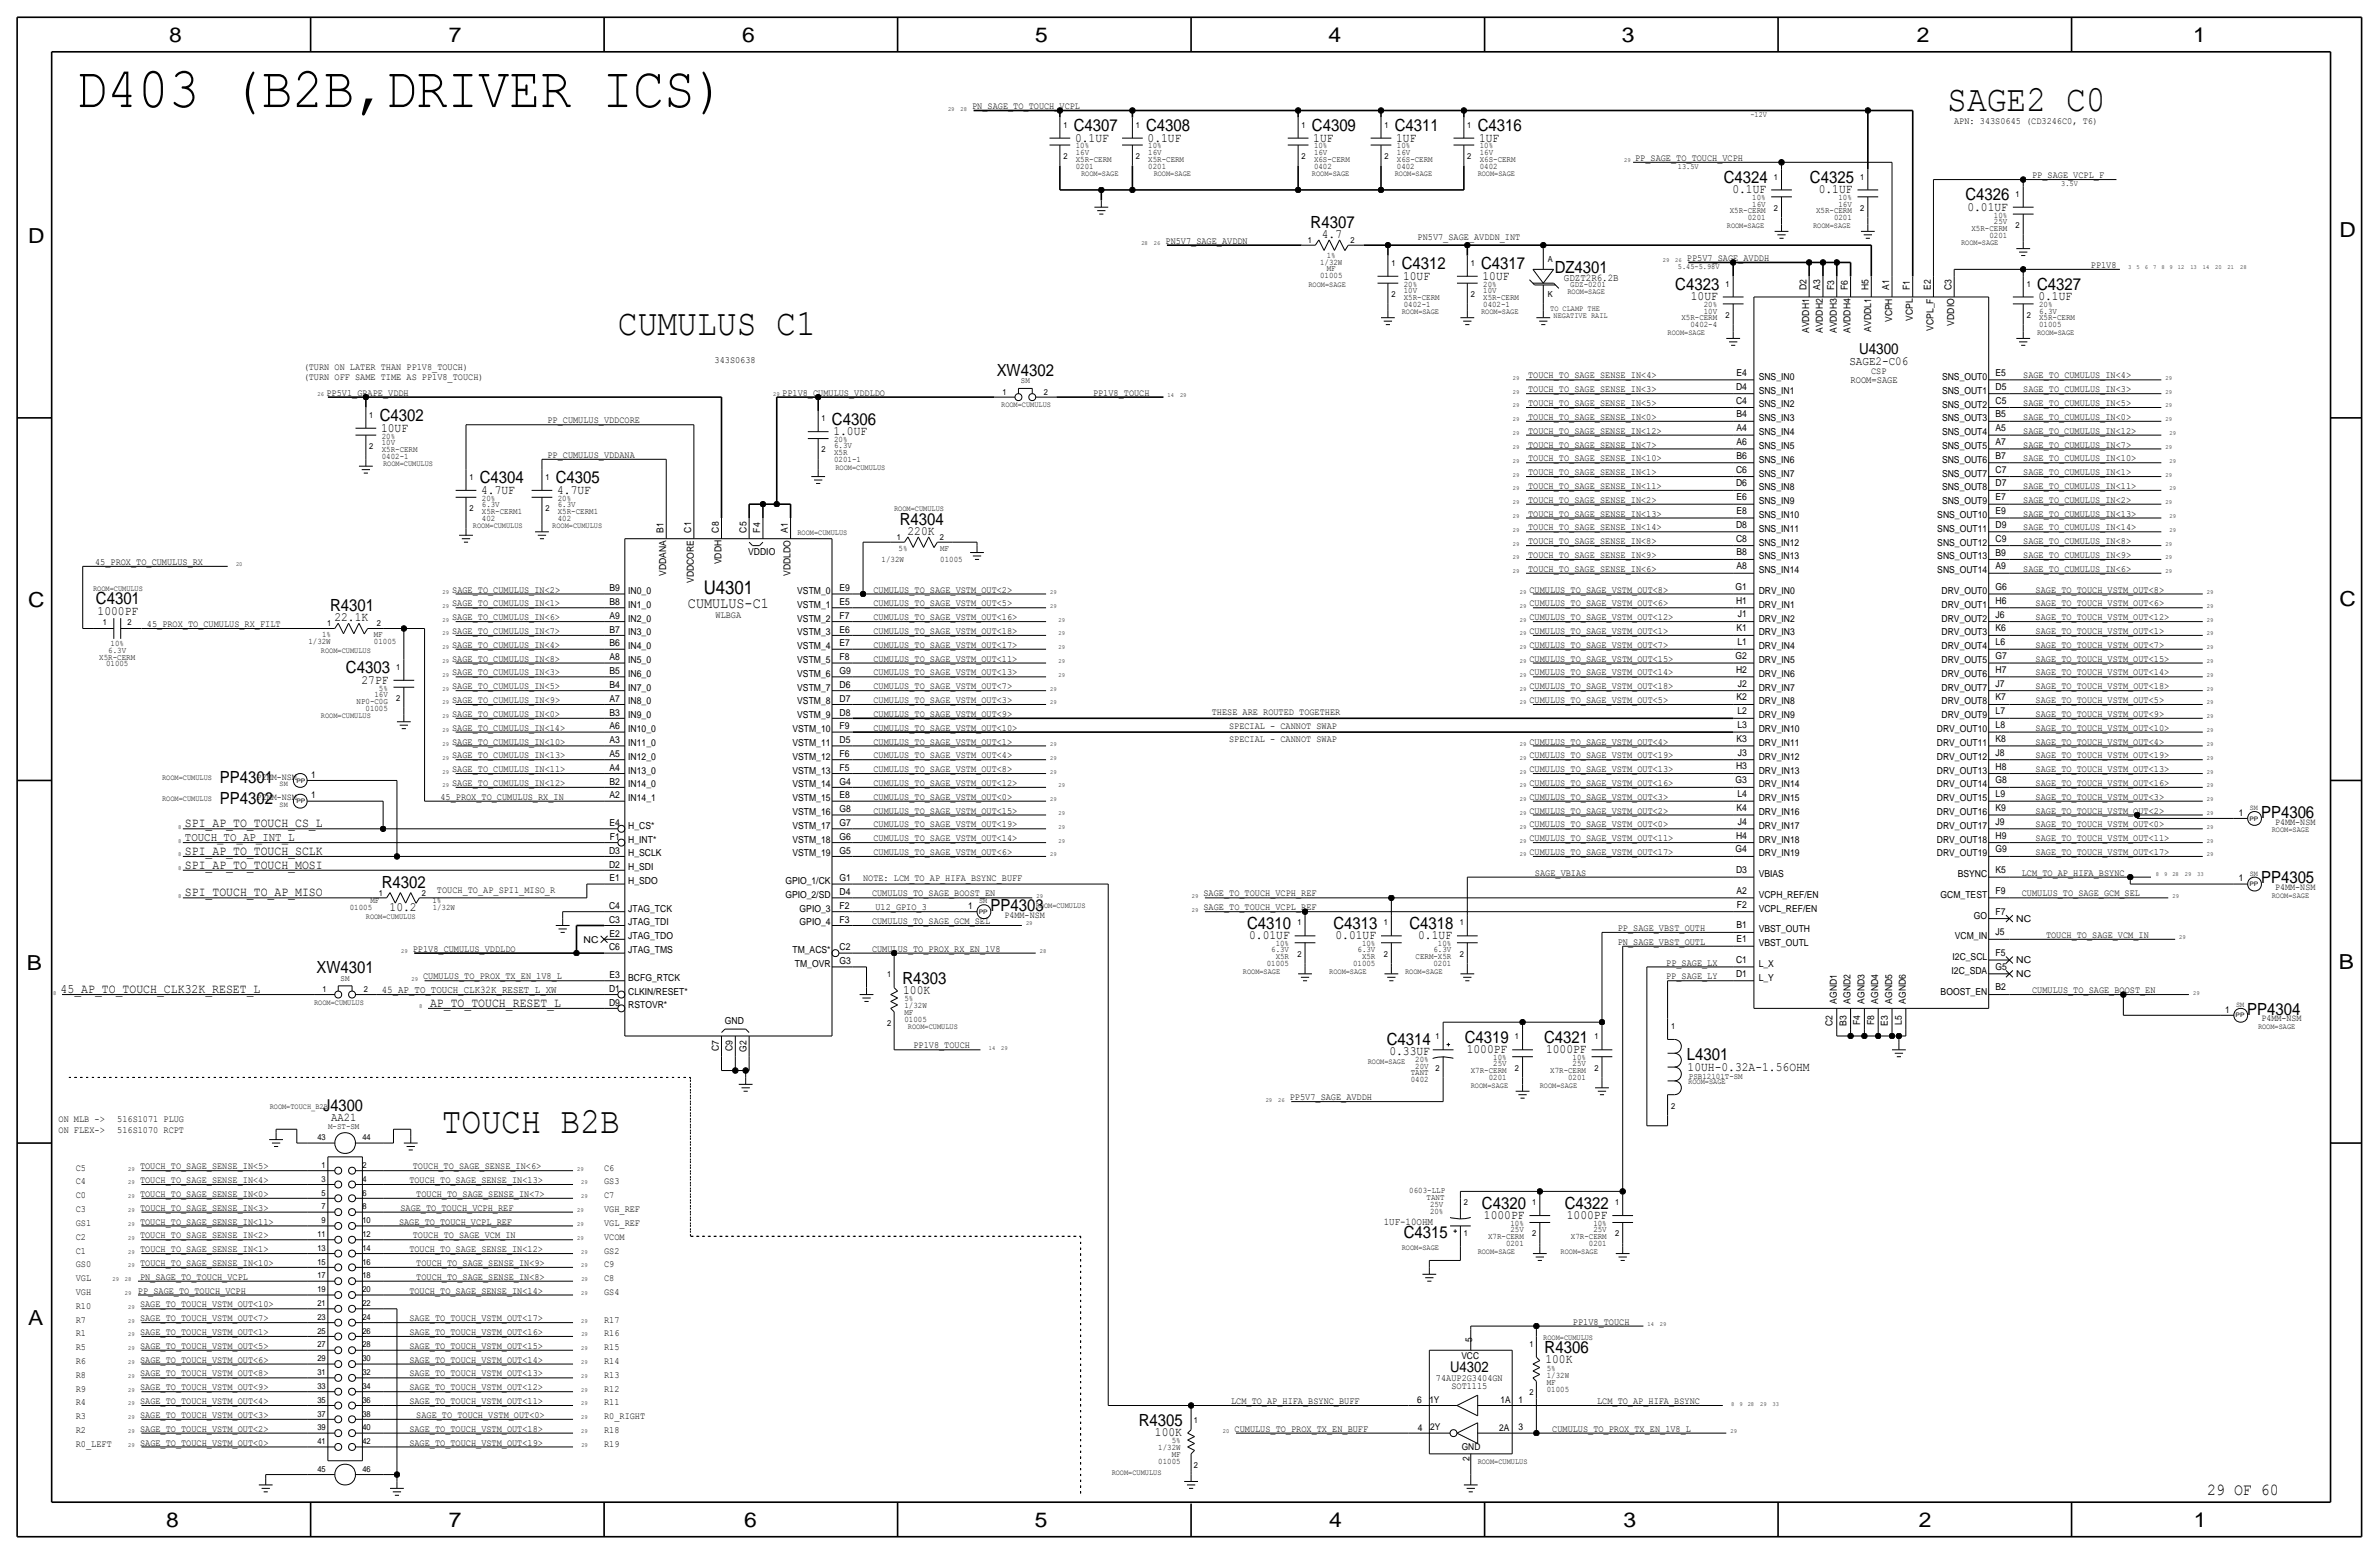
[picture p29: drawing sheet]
<svg xmlns="http://www.w3.org/2000/svg" width="875mm" height="572mm" viewBox="0 0 875 572" stroke-linecap="round" stroke-linejoin="round" font-family="sans-serif">
<defs><g id="words">
<text font-size="21.3" x="27.9" y="39.4">D403 (B2B,DRIVER ICS)</text>
<g font-size="13.6">
<text x="716.2" y="40.6">SAGE2 C0</text>
<text x="227.3" y="123.2">CUMULUS C1</text>
<text x="162.5" y="416.6">TOUCH B2B</text>
</g>
<g font-size="7.6">
<text x="62.2" y="15.5">8</text>
<text x="165" y="15.5">7</text>
<text x="273" y="15.5">6</text>
<text x="380.7" y="15.5">5</text>
<text x="488.6" y="15.5">4</text>
<text x="596.6" y="15.5">3</text>
<text x="705.1" y="15.5">2</text>
<text x="806.7" y="15.5">1</text>
<text x="10.4" y="89.4">D</text>
<text x="860.5" y="87.1">D</text>
<text x="10.4" y="223.3">C</text>
<text x="860.5" y="222.8">C</text>
<text x="9.8" y="356.6">B</text>
<text x="860.2" y="356.4">B</text>
<text x="10.4" y="487.4">A</text>
<text x="61.2" y="561.6">8</text>
<text x="165" y="561.6">7</text>
<text x="273.8" y="561.6">6</text>
<text x="380.7" y="561.6">5</text>
<text x="488.9" y="561.6">4</text>
<text x="597.1" y="561.6">3</text>
<text x="705.8" y="561.6">2</text>
<text x="806.9" y="561.6">1</text>
</g>
<text font-size="6.9" x="258.8" y="218.4">U4301</text>
<g font-size="6.2">
<text x="394.9" y="48.3">C4307</text>
<text x="421.6" y="48.3">C4308</text>
<text x="482.5" y="48.3">C4309</text>
<text x="513" y="48.3">C4311</text>
<text x="543.5" y="48.3">C4316</text>
<text x="634" y="67.3">C4324</text>
<text x="665.7" y="67.3">C4325</text>
<text x="722.9" y="73.7">C4326</text>
<text x="482.1" y="83.8">R4307</text>
<text x="515.6" y="99.1">C4312</text>
<text x="544.8" y="99.1">C4317</text>
<text x="571.8" y="100.3">DZ4301</text>
<text x="616.2" y="106.7">C4323</text>
<text x="749.3" y="106.7">C4327</text>
<text x="366.6" y="138.2">XW4302</text>
<text x="139.6" y="154.9">C4302</text>
<text x="306" y="156.2">C4306</text>
<text x="176.5" y="177.8">C4304</text>
<text x="204.4" y="177.8">C4305</text>
<text x="330.9" y="193">R4304</text>
<text x="35.3" y="222.2">C4301</text>
<text x="121.4" y="224.8">R4301</text>
<text x="127.3" y="247.6">C4303</text>
<text x="80.8" y="288">PP4301</text>
<text x="80.8" y="295.7">PP4302</text>
<text x="831.7" y="300.7">PP4306</text>
<text x="140.4" y="326.4">R4302</text>
<text x="831.7" y="324.9">PP4305</text>
<text x="364.3" y="335">PP4303</text>
<text x="458.7" y="341.6">C4310</text>
<text x="490.5" y="341.6">C4313</text>
<text x="518.4" y="341.6">C4318</text>
<text x="116.4" y="357.9">XW4301</text>
<text x="331.9" y="361.7">R4303</text>
<text x="826.6" y="373.1">PP4304</text>
<text x="538.7" y="383.5">C4319</text>
<text x="568" y="383.5">C4321</text>
<text x="510" y="384.3">C4314</text>
<text x="620.5" y="389.9">L4301</text>
<text x="545.1" y="444.5">C4320</text>
<text x="575.6" y="444.5">C4322</text>
<text x="516.3" y="455.2">C4315</text>
<text x="568.1" y="497.6">R4306</text>
<text x="418.9" y="524.3">R4305</text>
<text x="811.8" y="549.7">29 OF 60</text>
</g>
<text font-size="6" x="118.9" y="408.7">J4300</text>
<g font-size="5.6">
<text x="683.8" y="130.3">U4300</text>
<text x="253" y="223.5">CUMULUS-C1</text>
</g>
<text font-size="5.4" x="533.4" y="504.6">U4302</text>
<g font-size="4.7">
<text x="395.4" y="52.1">0.1UF</text>
<text x="422.1" y="52.1">0.1UF</text>
<text x="483.1" y="52.1">1UF</text>
<text x="513.5" y="52.1">1UF</text>
<text x="544" y="52.1">1UF</text>
<text x="637.2" y="71.1">0.1UF</text>
<text x="669" y="71.1">0.1UF</text>
<text x="723.6" y="77.5">0.01UF</text>
<text x="486.2" y="87.4">4.7</text>
<text x="516.1" y="102.9">10UF</text>
<text x="545.3" y="102.9">10UF</text>
<text x="621.9" y="110.5">10UF</text>
<text x="749.8" y="110.5">0.1UF</text>
<text x="140.2" y="158.7">10UF</text>
<text x="306.5" y="160">1.0UF</text>
<text x="177" y="181.6">4.7UF</text>
<text x="204.9" y="181.6">4.7UF</text>
<text x="333.8" y="196.6">220K</text>
<text x="35.9" y="226.1">1000PF</text>
<text x="123" y="228.3">22.1K</text>
<text x="133" y="251.5">27PF</text>
<text x="68" y="304.3">SPI_AP_TO_TOUCH_CS_L</text>
<text x="68" y="314.5">SPI_AP_TO_TOUCH_SCLK</text>
<text x="68" y="319.5">SPI_AP_TO_TOUCH_MOSI</text>
<text x="68" y="329.7">SPI_TOUCH_TO_AP_MISO</text>
<text x="143.3" y="335">10.2</text>
<text x="459.5" y="345.4">0.01UF</text>
<text x="491.2" y="345.4">0.01UF</text>
<text x="521.6" y="345.4">0.1UF</text>
<text x="22.3" y="365.3">45_AP_TO_TOUCH_CLK32K_RESET_L</text>
<text x="332.2" y="365.5">100K</text>
<text x="158.2" y="370.3">AP_TO_TOUCH_RESET_L</text>
<text x="511" y="387.9">0.33UF</text>
<text x="539.5" y="387.3">1000PF</text>
<text x="568.7" y="387.3">1000PF</text>
<text x="620.7" y="393.7">10UH-0.32A-1.56OHM</text>
<text x="545.8" y="448.3">1000PF</text>
<text x="576.3" y="448.3">1000PF</text>
<text x="568.4" y="501.4">100K</text>
<text x="424.8" y="528.1">100K</text>
</g>
<text font-size="4.5" x="680.2" y="134.4">SAGE2-C06</text>
<g font-size="4.4">
<text x="68" y="309.4">TOUCH_TO_AP_INT_L</text>
<text x="121.8" y="412.2">AA21</text>
</g>
<g font-size="3.8">
<text x="575.3" y="103.2">GDZT2R6.2B</text>
<text x="140.4" y="365.3">45_AP_TO_TOUCH_CLK32K_RESET_L_XW</text>
<text x="509" y="450.3">1UF-10OHM</text>
</g>
<text font-size="3.6" x="680.7" y="141">ROOM=SAGE</text>
<g font-size="3.5">
<text x="357.6" y="40.1">PN_SAGE_TO_TOUCH_VCPL</text>
<text x="718.8" y="45.7">APN: 343S0645 (CD3246C0, T6)</text>
<text x="601.4" y="59.2">PP_SAGE_TO_TOUCH_VCPH</text>
<text x="747.5" y="65.5">PP_SAGE_VCPL_F</text>
<text x="428.7" y="89.7">PN5V7_SAGE_AVDDN</text>
<text x="521.4" y="88.4">PN5V7_SAGE_AVDDN_INT</text>
<text x="620.5" y="96">PP5V7_SAGE_AVDDH</text>
<text x="769.1" y="98.5">PP1V8</text>
<text x="664.4" y="106.7" transform="rotate(-90 664.4 106.7)">D2</text>
<text x="669.5" y="106.7" transform="rotate(-90 669.5 106.7)">A3</text>
<text x="674.6" y="106.7" transform="rotate(-90 674.6 106.7)">F3</text>
<text x="679.7" y="106.7" transform="rotate(-90 679.7 106.7)">F6</text>
<text x="687.3" y="106.7" transform="rotate(-90 687.3 106.7)">H5</text>
<text x="694.9" y="106.7" transform="rotate(-90 694.9 106.7)">A1</text>
<text x="702.5" y="106.7" transform="rotate(-90 702.5 106.7)">F1</text>
<text x="710.1" y="106.7" transform="rotate(-90 710.1 106.7)">E2</text>
<text x="717.8" y="106.7" transform="rotate(-90 717.8 106.7)">C3</text>
<text x="695.9" y="118.5" transform="rotate(-90 695.9 118.5)">VCPH</text>
<text x="703.5" y="118" transform="rotate(-90 703.5 118)">VCPL</text>
<text x="718.8" y="119.7" transform="rotate(-90 718.8 119.7)">VDDIO</text>
<text x="665.4" y="122.5" transform="rotate(-90 665.4 122.5)">AVDDH1</text>
<text x="670.5" y="122.5" transform="rotate(-90 670.5 122.5)">AVDDH2</text>
<text x="675.6" y="122.5" transform="rotate(-90 675.6 122.5)">AVDDH3</text>
<text x="680.7" y="122.5" transform="rotate(-90 680.7 122.5)">AVDDH4</text>
<text x="688.3" y="122" transform="rotate(-90 688.3 122)">AVDDL1</text>
<text x="711.2" y="121.6" transform="rotate(-90 711.2 121.6)">VCPL_F</text>
<text x="111.7" y="135.9">(TURN ON LATER THAN PP1V8_TOUCH)</text>
<text x="262.8" y="133.4">343S0638</text>
<text x="688.2" y="137.7">CSP</text>
<text x="111.7" y="139.7">(TURN OFF SAME TIME AS PP1V8_TOUCH)</text>
<text x="562.1" y="139.2">TOUCH_TO_SAGE_SENSE_IN&lt;4&gt;</text>
<text x="638.5" y="143.3">D4</text>
<text x="638.7" y="138.2">E4</text>
<text x="646.9" y="139.7">SNS_IN0</text>
<text x="714.3" y="139.7">SNS_OUT0</text>
<text x="734" y="138.2">E5</text>
<text x="734" y="143.3">D5</text>
<text x="744.2" y="139.2">SAGE_TO_CUMULUS_IN&lt;4&gt;</text>
<text x="120.1" y="145.5">PP5V1_GRAPE_VDDH</text>
<text x="287.7" y="145.5">PP1V8_CUMULUS_VDDLDO</text>
<text x="402" y="145.5">PP1V8_TOUCH</text>
<text x="562" y="149.4">TOUCH_TO_SAGE_SENSE_IN&lt;5&gt;</text>
<text x="562" y="144.3">TOUCH_TO_SAGE_SENSE_IN&lt;3&gt;</text>
<text x="638.5" y="148.4">C4</text>
<text x="646.9" y="149.9">SNS_IN2</text>
<text x="646.9" y="144.8">SNS_IN1</text>
<text x="714.3" y="144.8">SNS_OUT1</text>
<text x="714.3" y="149.9">SNS_OUT2</text>
<text x="734" y="148.4">C5</text>
<text x="744.2" y="144.3">SAGE_TO_CUMULUS_IN&lt;3&gt;</text>
<text x="744.2" y="149.4">SAGE_TO_CUMULUS_IN&lt;5&gt;</text>
<text x="201.4" y="155.7">PP_CUMULUS_VDDCORE</text>
<text x="562" y="154.4">TOUCH_TO_SAGE_SENSE_IN&lt;0&gt;</text>
<text x="638.7" y="153.5">B4</text>
<text x="646.9" y="154.9">SNS_IN3</text>
<text x="714.3" y="154.9">SNS_OUT3</text>
<text x="734" y="153.5">B5</text>
<text x="744.2" y="154.4">SAGE_TO_CUMULUS_IN&lt;0&gt;</text>
<text x="562" y="159.5">TOUCH_TO_SAGE_SENSE_IN&lt;12&gt;</text>
<text x="638.7" y="158.6">A4</text>
<text x="646.9" y="160">SNS_IN4</text>
<text x="714.3" y="160">SNS_OUT4</text>
<text x="734" y="158.6">A5</text>
<text x="744.2" y="159.5">SAGE_TO_CUMULUS_IN&lt;12&gt;</text>
<text x="562" y="164.6">TOUCH_TO_SAGE_SENSE_IN&lt;7&gt;</text>
<text x="638.7" y="163.6">A6</text>
<text x="646.9" y="165.1">SNS_IN5</text>
<text x="714.3" y="165.1">SNS_OUT5</text>
<text x="734" y="163.7">A7</text>
<text x="744.2" y="164.6">SAGE_TO_CUMULUS_IN&lt;7&gt;</text>
<text x="201.4" y="168.4">PP_CUMULUS_VDDANA</text>
<text x="562" y="169.7">TOUCH_TO_SAGE_SENSE_IN&lt;10&gt;</text>
<text x="638.5" y="173.8">C6</text>
<text x="638.7" y="168.7">B6</text>
<text x="646.9" y="170.2">SNS_IN6</text>
<text x="714.3" y="170.2">SNS_OUT6</text>
<text x="734" y="168.7">B7</text>
<text x="734" y="173.8">C7</text>
<text x="744.2" y="169.7">SAGE_TO_CUMULUS_IN&lt;10&gt;</text>
<text x="562" y="174.8">TOUCH_TO_SAGE_SENSE_IN&lt;1&gt;</text>
<text x="562" y="179.8">TOUCH_TO_SAGE_SENSE_IN&lt;11&gt;</text>
<text x="638.5" y="178.9">D6</text>
<text x="646.9" y="175.3">SNS_IN7</text>
<text x="714.3" y="175.3">SNS_OUT7</text>
<text x="734" y="178.9">D7</text>
<text x="744.2" y="174.8">SAGE_TO_CUMULUS_IN&lt;1&gt;</text>
<text x="744.2" y="179.8">SAGE_TO_CUMULUS_IN&lt;11&gt;</text>
<text x="562" y="184.9">TOUCH_TO_SAGE_SENSE_IN&lt;2&gt;</text>
<text x="638.7" y="184">E6</text>
<text x="646.9" y="185.4">SNS_IN9</text>
<text x="646.9" y="180.3">SNS_IN8</text>
<text x="714.3" y="180.3">SNS_OUT8</text>
<text x="714.3" y="185.4">SNS_OUT9</text>
<text x="734" y="184">E7</text>
<text x="744.2" y="184.9">SAGE_TO_CUMULUS_IN&lt;2&gt;</text>
<text x="562" y="190">TOUCH_TO_SAGE_SENSE_IN&lt;13&gt;</text>
<text x="638.7" y="189">E8</text>
<text x="646.9" y="190.5">SNS_IN10</text>
<text x="712.6" y="190.5">SNS_OUT10</text>
<text x="734" y="189.1">E9</text>
<text x="744.2" y="190">SAGE_TO_CUMULUS_IN&lt;13&gt;</text>
<text x="244" y="195.8" transform="rotate(-90 244 195.8)">B1</text>
<text x="254.2" y="195.8" transform="rotate(-90 254.2 195.8)">C1</text>
<text x="264.4" y="195.8" transform="rotate(-90 264.4 195.8)">C8</text>
<text x="274.5" y="195.8" transform="rotate(-90 274.5 195.8)">C5</text>
<text x="279.6" y="195.8" transform="rotate(-90 279.6 195.8)">F4</text>
<text x="289.8" y="195.8" transform="rotate(-90 289.8 195.8)">A1</text>
<text x="562" y="195.1">TOUCH_TO_SAGE_SENSE_IN&lt;14&gt;</text>
<text x="638.5" y="194.1">D8</text>
<text x="646.9" y="195.6">SNS_IN11</text>
<text x="712.6" y="195.6">SNS_OUT11</text>
<text x="734" y="194.1">D9</text>
<text x="744.2" y="195.1">SAGE_TO_CUMULUS_IN&lt;14&gt;</text>
<text x="562" y="200.2">TOUCH_TO_SAGE_SENSE_IN&lt;8&gt;</text>
<text x="638.5" y="199.2">C8</text>
<text x="646.9" y="200.7">SNS_IN12</text>
<text x="712.6" y="200.7">SNS_OUT12</text>
<text x="734" y="199.2">C9</text>
<text x="744.2" y="200.2">SAGE_TO_CUMULUS_IN&lt;8&gt;</text>
<text x="35" y="207.8">45_PROX_TO_CUMULUS_RX</text>
<text x="265.4" y="207.6" transform="rotate(-90 265.4 207.6)">VDDH</text>
<text x="275.2" y="204.2">VDDIO</text>
<text x="562" y="205.2">TOUCH_TO_SAGE_SENSE_IN&lt;9&gt;</text>
<text x="638.7" y="204.3">B8</text>
<text x="638.7" y="209.4">A8</text>
<text x="646.9" y="205.7">SNS_IN13</text>
<text x="712.6" y="205.7">SNS_OUT13</text>
<text x="734" y="204.3">B9</text>
<text x="734" y="209.4">A9</text>
<text x="744.2" y="205.2">SAGE_TO_CUMULUS_IN&lt;9&gt;</text>
<text x="245.1" y="211.8" transform="rotate(-90 245.1 211.8)">VDDANA</text>
<text x="255.2" y="214.4" transform="rotate(-90 255.2 214.4)">VDDCORE</text>
<text x="290.8" y="211.8" transform="rotate(-90 290.8 211.8)">VDDLDO</text>
<text x="562" y="210.3">TOUCH_TO_SAGE_SENSE_IN&lt;6&gt;</text>
<text x="646.9" y="210.8">SNS_IN14</text>
<text x="712.6" y="210.8">SNS_OUT14</text>
<text x="744.2" y="210.3">SAGE_TO_CUMULUS_IN&lt;6&gt;</text>
<text x="166.3" y="217.9">SAGE_TO_CUMULUS_IN&lt;2&gt;</text>
<text x="224.2" y="217.4">B9</text>
<text x="231.1" y="218.4">IN0_0</text>
<text x="293.3" y="218.4">VSTM_0</text>
<text x="308.8" y="217.4">E9</text>
<text x="321.3" y="217.9">CUMULUS_TO_SAGE_VSTM_OUT&lt;2&gt;</text>
<text x="562.6" y="217.9">CUMULUS_TO_SAGE_VSTM_OUT&lt;8&gt;</text>
<text x="638.4" y="216.9">G1</text>
<text x="638.5" y="222">H1</text>
<text x="646.9" y="218.4">DRV_IN0</text>
<text x="714.2" y="218.4">DRV_OUT0</text>
<text x="734" y="216.9">G6</text>
<text x="748.7" y="217.9">SAGE_TO_TOUCH_VSTM_OUT&lt;8&gt;</text>
<text x="166.3" y="223">SAGE_TO_CUMULUS_IN&lt;1&gt;</text>
<text x="224.2" y="222.5">B8</text>
<text x="224.2" y="227.6">A9</text>
<text x="231.1" y="223.5">IN1_0</text>
<text x="263.2" y="227.3">WLBGA</text>
<text x="293.3" y="223.5">VSTM_1</text>
<text x="308.8" y="222.5">E5</text>
<text x="308.8" y="227.6">F7</text>
<text x="321.3" y="223">CUMULUS_TO_SAGE_VSTM_OUT&lt;5&gt;</text>
<text x="562.6" y="223">CUMULUS_TO_SAGE_VSTM_OUT&lt;6&gt;</text>
<text x="639.2" y="227.1">J1</text>
<text x="646.9" y="223.5">DRV_IN1</text>
<text x="714.2" y="223.5">DRV_OUT1</text>
<text x="734" y="222">H6</text>
<text x="734" y="227.1">J6</text>
<text x="748.7" y="223">SAGE_TO_TOUCH_VSTM_OUT&lt;6&gt;</text>
<text x="54.1" y="230.6">45_PROX_TO_CUMULUS_RX_FILT</text>
<text x="166.3" y="233.2">SAGE_TO_CUMULUS_IN&lt;7&gt;</text>
<text x="166.3" y="228.1">SAGE_TO_CUMULUS_IN&lt;6&gt;</text>
<text x="224.2" y="232.7">B7</text>
<text x="231.1" y="233.7">IN3_0</text>
<text x="231.1" y="228.6">IN2_0</text>
<text x="293.3" y="233.7">VSTM_3</text>
<text x="293.3" y="228.6">VSTM_2</text>
<text x="308.8" y="232.7">E6</text>
<text x="321.3" y="228.1">CUMULUS_TO_SAGE_VSTM_OUT&lt;16&gt;</text>
<text x="321.3" y="233.2">CUMULUS_TO_SAGE_VSTM_OUT&lt;18&gt;</text>
<text x="562.6" y="233.2">CUMULUS_TO_SAGE_VSTM_OUT&lt;1&gt;</text>
<text x="562.6" y="228.1">CUMULUS_TO_SAGE_VSTM_OUT&lt;12&gt;</text>
<text x="638.7" y="232.2">K1</text>
<text x="646.9" y="233.7">DRV_IN3</text>
<text x="646.9" y="228.6">DRV_IN2</text>
<text x="714.2" y="233.7">DRV_OUT3</text>
<text x="714.2" y="228.6">DRV_OUT2</text>
<text x="734" y="232.2">K6</text>
<text x="748.7" y="233.2">SAGE_TO_TOUCH_VSTM_OUT&lt;1&gt;</text>
<text x="748.7" y="228.1">SAGE_TO_TOUCH_VSTM_OUT&lt;12&gt;</text>
<text x="166.3" y="238.3">SAGE_TO_CUMULUS_IN&lt;4&gt;</text>
<text x="224.2" y="237.7">B6</text>
<text x="231.1" y="238.8">IN4_0</text>
<text x="293.3" y="238.8">VSTM_4</text>
<text x="308.8" y="237.7">E7</text>
<text x="321.3" y="238.2">CUMULUS_TO_SAGE_VSTM_OUT&lt;17&gt;</text>
<text x="562.6" y="238.3">CUMULUS_TO_SAGE_VSTM_OUT&lt;7&gt;</text>
<text x="639.1" y="237.2">L1</text>
<text x="646.9" y="238.8">DRV_IN4</text>
<text x="714.2" y="238.8">DRV_OUT4</text>
<text x="734" y="237.3">L6</text>
<text x="748.7" y="238.2">SAGE_TO_TOUCH_VSTM_OUT&lt;7&gt;</text>
<text x="166.3" y="243.3">SAGE_TO_CUMULUS_IN&lt;8&gt;</text>
<text x="224.2" y="242.8">A8</text>
<text x="231.1" y="243.8">IN5_0</text>
<text x="293.3" y="243.8">VSTM_5</text>
<text x="308.8" y="242.8">F8</text>
<text x="321.3" y="243.3">CUMULUS_TO_SAGE_VSTM_OUT&lt;11&gt;</text>
<text x="562.6" y="243.3">CUMULUS_TO_SAGE_VSTM_OUT&lt;15&gt;</text>
<text x="638.4" y="242.3">G2</text>
<text x="646.9" y="243.8">DRV_IN5</text>
<text x="714.2" y="243.8">DRV_OUT5</text>
<text x="734" y="242.3">G7</text>
<text x="748.7" y="243.3">SAGE_TO_TOUCH_VSTM_OUT&lt;15&gt;</text>
<text x="166.3" y="248.4">SAGE_TO_CUMULUS_IN&lt;3&gt;</text>
<text x="224.2" y="247.9">B5</text>
<text x="231.1" y="248.9">IN6_0</text>
<text x="293.3" y="248.9">VSTM_6</text>
<text x="308.8" y="247.9">G9</text>
<text x="321.3" y="248.4">CUMULUS_TO_SAGE_VSTM_OUT&lt;13&gt;</text>
<text x="562.6" y="248.4">CUMULUS_TO_SAGE_VSTM_OUT&lt;14&gt;</text>
<text x="638.5" y="247.4">H2</text>
<text x="646.9" y="248.9">DRV_IN6</text>
<text x="714.2" y="248.9">DRV_OUT6</text>
<text x="734" y="247.4">H7</text>
<text x="748.7" y="248.4">SAGE_TO_TOUCH_VSTM_OUT&lt;14&gt;</text>
<text x="166.3" y="253.5">SAGE_TO_CUMULUS_IN&lt;5&gt;</text>
<text x="224.2" y="253">B4</text>
<text x="231.1" y="254">IN7_0</text>
<text x="293.3" y="254">VSTM_7</text>
<text x="308.8" y="253">D6</text>
<text x="321.3" y="253.5">CUMULUS_TO_SAGE_VSTM_OUT&lt;7&gt;</text>
<text x="562.6" y="253.5">CUMULUS_TO_SAGE_VSTM_OUT&lt;18&gt;</text>
<text x="638.7" y="257.6">K2</text>
<text x="639.2" y="252.5">J2</text>
<text x="646.9" y="254">DRV_IN7</text>
<text x="714.2" y="254">DRV_OUT7</text>
<text x="734" y="252.5">J7</text>
<text x="734" y="257.6">K7</text>
<text x="748.7" y="253.5">SAGE_TO_TOUCH_VSTM_OUT&lt;18&gt;</text>
<text x="166.3" y="263.7">SAGE_TO_CUMULUS_IN&lt;0&gt;</text>
<text x="166.3" y="258.6">SAGE_TO_CUMULUS_IN&lt;9&gt;</text>
<text x="224.2" y="258.1">A7</text>
<text x="224.2" y="263.2">B3</text>
<text x="231.1" y="259.1">IN8_0</text>
<text x="293.3" y="259.1">VSTM_8</text>
<text x="308.8" y="258.1">D7</text>
<text x="308.8" y="263.2">D8</text>
<text x="321.3" y="258.6">CUMULUS_TO_SAGE_VSTM_OUT&lt;3&gt;</text>
<text x="321.3" y="263.6">CUMULUS_TO_SAGE_VSTM_OUT&lt;9&gt;</text>
<text x="445.7" y="262.9">THESE ARE ROUTED TOGETHER</text>
<text x="562.6" y="258.6">CUMULUS_TO_SAGE_VSTM_OUT&lt;5&gt;</text>
<text x="639.1" y="262.6">L2</text>
<text x="646.9" y="259.1">DRV_IN8</text>
<text x="714.2" y="259.1">DRV_OUT8</text>
<text x="734" y="262.7">L7</text>
<text x="748.7" y="263.7">SAGE_TO_TOUCH_VSTM_OUT&lt;9&gt;</text>
<text x="748.7" y="258.6">SAGE_TO_TOUCH_VSTM_OUT&lt;5&gt;</text>
<text x="166.3" y="268.7">SAGE_TO_CUMULUS_IN&lt;14&gt;</text>
<text x="224.2" y="268.2">A6</text>
<text x="231.1" y="264.2">IN9_0</text>
<text x="231.1" y="269.2">IN10_0</text>
<text x="291.5" y="269.2">VSTM_10</text>
<text x="293.3" y="264.2">VSTM_9</text>
<text x="308.8" y="268.2">F9</text>
<text x="321.3" y="268.7">CUMULUS_TO_SAGE_VSTM_OUT&lt;10&gt;</text>
<text x="452.1" y="268">SPECIAL - CANNOT SWAP</text>
<text x="639.1" y="267.7">L3</text>
<text x="646.9" y="264.2">DRV_IN9</text>
<text x="646.9" y="269.2">DRV_IN10</text>
<text x="712.4" y="269.2">DRV_OUT10</text>
<text x="714.2" y="264.2">DRV_OUT9</text>
<text x="734" y="267.8">L8</text>
<text x="748.7" y="268.7">SAGE_TO_TOUCH_VSTM_OUT&lt;10&gt;</text>
<text x="166.3" y="273.8">SAGE_TO_CUMULUS_IN&lt;10&gt;</text>
<text x="224.2" y="273.3">A3</text>
<text x="231.1" y="274.3">IN11_0</text>
<text x="291.5" y="274.3">VSTM_11</text>
<text x="308.8" y="273.3">D5</text>
<text x="321.3" y="273.8">CUMULUS_TO_SAGE_VSTM_OUT&lt;1&gt;</text>
<text x="452.1" y="273">SPECIAL - CANNOT SWAP</text>
<text x="562.6" y="273.8">CUMULUS_TO_SAGE_VSTM_OUT&lt;4&gt;</text>
<text x="638.7" y="272.8">K3</text>
<text x="646.9" y="274.3">DRV_IN11</text>
<text x="712.4" y="274.3">DRV_OUT11</text>
<text x="734" y="272.8">K8</text>
<text x="748.7" y="273.8">SAGE_TO_TOUCH_VSTM_OUT&lt;4&gt;</text>
<text x="166.3" y="278.9">SAGE_TO_CUMULUS_IN&lt;13&gt;</text>
<text x="224.2" y="278.4">A5</text>
<text x="231.1" y="279.4">IN12_0</text>
<text x="291.5" y="279.4">VSTM_12</text>
<text x="308.8" y="278.4">F6</text>
<text x="321.3" y="278.9">CUMULUS_TO_SAGE_VSTM_OUT&lt;4&gt;</text>
<text x="562.6" y="278.9">CUMULUS_TO_SAGE_VSTM_OUT&lt;19&gt;</text>
<text x="639.2" y="277.9">J3</text>
<text x="646.9" y="279.4">DRV_IN12</text>
<text x="712.4" y="279.4">DRV_OUT12</text>
<text x="734" y="277.9">J8</text>
<text x="748.7" y="278.9">SAGE_TO_TOUCH_VSTM_OUT&lt;19&gt;</text>
<text x="94.4" y="286.8">P2MM-NSM</text>
<text x="114.5" y="286">1</text>
<text x="166.3" y="284">SAGE_TO_CUMULUS_IN&lt;11&gt;</text>
<text x="224.2" y="283.5">A4</text>
<text x="231.1" y="284.5">IN13_0</text>
<text x="291.5" y="284.5">VSTM_13</text>
<text x="308.8" y="283.5">F5</text>
<text x="321.3" y="284">CUMULUS_TO_SAGE_VSTM_OUT&lt;8&gt;</text>
<text x="562.6" y="284">CUMULUS_TO_SAGE_VSTM_OUT&lt;13&gt;</text>
<text x="638.5" y="283">H3</text>
<text x="646.9" y="284.5">DRV_IN13</text>
<text x="712.4" y="284.5">DRV_OUT13</text>
<text x="734" y="283">H8</text>
<text x="748.7" y="284">SAGE_TO_TOUCH_VSTM_OUT&lt;13&gt;</text>
<text x="114.5" y="293.6">1</text>
<text x="166.3" y="289.1">SAGE_TO_CUMULUS_IN&lt;12&gt;</text>
<text x="224.2" y="288.6">B2</text>
<text x="224.2" y="293.6">A2</text>
<text x="231.1" y="289.6">IN14_0</text>
<text x="291.5" y="289.5">VSTM_14</text>
<text x="308.8" y="288.6">G4</text>
<text x="308.8" y="293.6">E8</text>
<text x="321.3" y="289">CUMULUS_TO_SAGE_VSTM_OUT&lt;12&gt;</text>
<text x="562.6" y="289.1">CUMULUS_TO_SAGE_VSTM_OUT&lt;16&gt;</text>
<text x="638.4" y="288.1">G3</text>
<text x="639.1" y="293.1">L4</text>
<text x="646.9" y="289.5">DRV_IN14</text>
<text x="712.4" y="289.6">DRV_OUT14</text>
<text x="734" y="288.1">G8</text>
<text x="734" y="293.2">L9</text>
<text x="748.7" y="289.1">SAGE_TO_TOUCH_VSTM_OUT&lt;16&gt;</text>
<text x="94.4" y="294.4">P2MM-NSM</text>
<text x="162" y="294.1">45_PROX_TO_CUMULUS_RX_IN</text>
<text x="231.1" y="294.6">IN14_1</text>
<text x="291.5" y="299.7">VSTM_16</text>
<text x="291.5" y="294.6">VSTM_15</text>
<text x="308.8" y="298.7">G8</text>
<text x="321.3" y="299.2">CUMULUS_TO_SAGE_VSTM_OUT&lt;15&gt;</text>
<text x="321.3" y="294.1">CUMULUS_TO_SAGE_VSTM_OUT&lt;0&gt;</text>
<text x="562.6" y="299.2">CUMULUS_TO_SAGE_VSTM_OUT&lt;2&gt;</text>
<text x="562.6" y="294.1">CUMULUS_TO_SAGE_VSTM_OUT&lt;3&gt;</text>
<text x="638.7" y="298.2">K4</text>
<text x="646.9" y="294.6">DRV_IN15</text>
<text x="646.9" y="299.7">DRV_IN16</text>
<text x="712.4" y="299.7">DRV_OUT16</text>
<text x="712.4" y="294.6">DRV_OUT15</text>
<text x="734" y="298.2">K9</text>
<text x="748.7" y="299.2">SAGE_TO_TOUCH_VSTM_OUT&lt;2&gt;</text>
<text x="748.7" y="294.1">SAGE_TO_TOUCH_VSTM_OUT&lt;3&gt;</text>
<text x="823.5" y="300">1</text>
<text x="224.2" y="303.8">E4</text>
<text x="231.1" y="304.8">H_CS*</text>
<text x="291.5" y="304.8">VSTM_17</text>
<text x="308.8" y="303.8">G7</text>
<text x="321.3" y="304.3">CUMULUS_TO_SAGE_VSTM_OUT&lt;19&gt;</text>
<text x="562.6" y="304.3">CUMULUS_TO_SAGE_VSTM_OUT&lt;0&gt;</text>
<text x="639.2" y="303.3">J4</text>
<text x="646.9" y="304.8">DRV_IN17</text>
<text x="712.4" y="304.8">DRV_OUT17</text>
<text x="734" y="303.3">J9</text>
<text x="748.7" y="304.3">SAGE_TO_TOUCH_VSTM_OUT&lt;0&gt;</text>
<text x="836.8" y="303.3">P4MM-NSM</text>
<text x="224.4" y="308.9">F1</text>
<text x="231.1" y="309.9">H_INT*</text>
<text x="291.5" y="309.9">VSTM_18</text>
<text x="308.8" y="308.9">G6</text>
<text x="321.3" y="309.4">CUMULUS_TO_SAGE_VSTM_OUT&lt;14&gt;</text>
<text x="562.6" y="309.4">CUMULUS_TO_SAGE_VSTM_OUT&lt;11&gt;</text>
<text x="638.5" y="308.4">H4</text>
<text x="646.9" y="309.9">DRV_IN18</text>
<text x="712.4" y="309.9">DRV_OUT18</text>
<text x="734" y="308.4">H9</text>
<text x="748.7" y="309.4">SAGE_TO_TOUCH_VSTM_OUT&lt;11&gt;</text>
<text x="224" y="314">D3</text>
<text x="231.1" y="314.9">H_SCLK</text>
<text x="291.5" y="314.9">VSTM_19</text>
<text x="308.8" y="314">G5</text>
<text x="321.3" y="314.5">CUMULUS_TO_SAGE_VSTM_OUT&lt;6&gt;</text>
<text x="562.6" y="314.5">CUMULUS_TO_SAGE_VSTM_OUT&lt;17&gt;</text>
<text x="638.4" y="313.5">G4</text>
<text x="646.9" y="314.9">DRV_IN19</text>
<text x="712.4" y="315">DRV_OUT19</text>
<text x="734" y="313.5">G9</text>
<text x="748.7" y="314.5">SAGE_TO_TOUCH_VSTM_OUT&lt;17&gt;</text>
<text x="224" y="319">D2</text>
<text x="231.1" y="320">H_SDI</text>
<text x="317.4" y="323.8">NOTE: LCM_TO_AP_HIFA_BSYNC_BUFF</text>
<text x="564.6" y="322.1">SAGE_VBIAS</text>
<text x="638.5" y="321.1">D3</text>
<text x="646.9" y="322.6">VBIAS</text>
<text x="720.1" y="322.6">BSYNC</text>
<text x="734" y="321.1">K5</text>
<text x="743.7" y="322.1">LCM_TO_AP_HIFA_BSYNC</text>
<text x="160.7" y="328.4">TOUCH_TO_AP_SPI1_MISO_R</text>
<text x="224.2" y="324.1">E1</text>
<text x="231.1" y="325.1">H_SDO</text>
<text x="288.9" y="325.1">GPIO_1/CK</text>
<text x="308.8" y="324.1">G1</text>
<text x="308.8" y="329.2">D4</text>
<text x="320.7" y="329.7">CUMULUS_TO_SAGE_BOOST_EN</text>
<text x="442.7" y="329.7">SAGE_TO_TOUCH_VCPH_REF</text>
<text x="638.7" y="328.7">A2</text>
<text x="734" y="328.7">F9</text>
<text x="743.7" y="329.7">CUMULUS_TO_SAGE_GCM_SEL</text>
<text x="823.5" y="324.1">1</text>
<text x="836.8" y="327.4">P4MM-NSM</text>
<text x="224" y="334.3">C4</text>
<text x="231.1" y="335.3">JTAG_TCK</text>
<text x="288.9" y="330.2">GPIO_2/SD</text>
<text x="294.1" y="335.3">GPIO_3</text>
<text x="308.8" y="334.3">F2</text>
<text x="322" y="334.8">U12_GPIO_3</text>
<text x="356.1" y="334.3">1</text>
<text x="442.7" y="334.8">SAGE_TO_TOUCH_VCPL_REF</text>
<text x="638.9" y="333.8">F2</text>
<text x="646.9" y="330.2">VCPH_REF/EN</text>
<text x="646.9" y="335.3">VCPL_REF/EN</text>
<text x="713.8" y="330.2">GCM_TEST</text>
<text x="224" y="339.4">C3</text>
<text x="231.1" y="340.4">JTAG_TDI</text>
<text x="294.1" y="340.3">GPIO_4</text>
<text x="308.8" y="339.3">F3</text>
<text x="320.7" y="339.9">CUMULUS_TO_SAGE_GCM_SEL</text>
<text x="369.5" y="337.6">P4MM-NSM</text>
<text x="638.7" y="341.5">B1</text>
<text x="726.1" y="337.8">GO</text>
<text x="734" y="336.3">F7</text>
<text x="741.6" y="339.1">NC</text>
<text x="214.6" y="346.7">NC</text>
<text x="224.2" y="344.4">E2</text>
<text x="231.1" y="345.4">JTAG_TDO</text>
<text x="595.1" y="342.4">PP_SAGE_VBST_OUTH</text>
<text x="595.1" y="347.5">PN_SAGE_VBST_OUTL</text>
<text x="638.7" y="346.5">E1</text>
<text x="646.9" y="342.9">VBST_OUTH</text>
<text x="646.9" y="348">VBST_OUTL</text>
<text x="719.1" y="345.4">VCM_IN</text>
<text x="734" y="344">J5</text>
<text x="752.6" y="344.9">TOUCH_TO_SAGE_VCM_IN</text>
<text x="151.8" y="350">PP1V8_CUMULUS_VDDLDO</text>
<text x="224" y="349.5">C6</text>
<text x="231.1" y="350.5">JTAG_TMS</text>
<text x="291.5" y="350.5">TM_ACS*</text>
<text x="308.8" y="349.5">C2</text>
<text x="320.7" y="350">CUMULUS_TO_PROX_RX_EN_1V8</text>
<text x="718.2" y="353.1">I2C_SCL</text>
<text x="734" y="351.6">F5</text>
<text x="224.2" y="359.7">E3</text>
<text x="292.4" y="355.6">TM_OVR</text>
<text x="308.8" y="354.6">G3</text>
<text x="612.9" y="355.1">PP_SAGE_LX</text>
<text x="638.5" y="354.1">C1</text>
<text x="638.5" y="359.2">D1</text>
<text x="646.9" y="355.6">L_X</text>
<text x="717.8" y="358.1">I2C_SDA</text>
<text x="734" y="356.7">G5</text>
<text x="741.6" y="359.4">NC</text>
<text x="741.6" y="354.3">NC</text>
<text x="155.7" y="360.2">CUMULUS_TO_PROX_TX_EN_1V8_L</text>
<text x="224" y="364.7">D1</text>
<text x="231.1" y="365.8">CLKIN/RESET*</text>
<text x="231.1" y="360.7">BCFG_RTCK</text>
<text x="612.8" y="360.2">PP_SAGE_LY</text>
<text x="646.9" y="360.7">L_Y</text>
<text x="713.8" y="365.8">BOOST_EN</text>
<text x="734" y="364.2">B2</text>
<text x="747.5" y="365.3">CUMULUS_TO_SAGE_BOOST_EN</text>
<text x="224" y="369.8">D9</text>
<text x="231.1" y="370.8">RSTOVR*</text>
<text x="675.6" y="369.1" transform="rotate(-90 675.6 369.1)">AGND1</text>
<text x="680.7" y="369.1" transform="rotate(-90 680.7 369.1)">AGND2</text>
<text x="685.8" y="369.1" transform="rotate(-90 685.8 369.1)">AGND3</text>
<text x="690.8" y="369.1" transform="rotate(-90 690.8 369.1)">AGND4</text>
<text x="695.9" y="369.1" transform="rotate(-90 695.9 369.1)">AGND5</text>
<text x="701" y="369.1" transform="rotate(-90 701 369.1)">AGND6</text>
<text x="266.6" y="376.8">GND</text>
<text x="674.1" y="377.4" transform="rotate(-90 674.1 377.4)">C2</text>
<text x="679.1" y="377.2" transform="rotate(-90 679.1 377.2)">B3</text>
<text x="684.2" y="377.1" transform="rotate(-90 684.2 377.1)">F4</text>
<text x="689.3" y="377.1" transform="rotate(-90 689.3 377.1)">F8</text>
<text x="694.4" y="377.2" transform="rotate(-90 694.4 377.2)">E3</text>
<text x="699.5" y="376.9" transform="rotate(-90 699.5 376.9)">L5</text>
<text x="818.4" y="372.4">1</text>
<text x="831.8" y="375.7">P4MM-NSM</text>
<text x="264.4" y="386.6" transform="rotate(-90 264.4 386.6)">C7</text>
<text x="269.4" y="386.6" transform="rotate(-90 269.4 386.6)">C9</text>
<text x="274.5" y="386.8" transform="rotate(-90 274.5 386.8)">G2</text>
<text x="336" y="385.6">PP1V8_TOUCH</text>
<text x="474.4" y="404.6">PP5V7_SAGE_AVDDH</text>
<text x="21.5" y="412.7">ON MLB -&gt;</text>
<text x="43.1" y="412.7">516S1071 PLUG</text>
<text x="21.5" y="416.5">ON FLEX-&gt;</text>
<text x="43.1" y="416.6">516S1070 RCPT</text>
<text x="27.9" y="430.5">C5</text>
<text x="51.5" y="430">TOUCH_TO_SAGE_SENSE_IN&lt;5&gt;</text>
<text x="151.8" y="430">TOUCH_TO_SAGE_SENSE_IN&lt;6&gt;</text>
<text x="222.2" y="430.5">C6</text>
<text x="27.9" y="435.6">C4</text>
<text x="51.5" y="435.1">TOUCH_TO_SAGE_SENSE_IN&lt;4&gt;</text>
<text x="150.6" y="435.1">TOUCH_TO_SAGE_SENSE_IN&lt;13&gt;</text>
<text x="222.2" y="435.6">GS3</text>
<text x="27.9" y="440.7">C0</text>
<text x="51.5" y="440.2">TOUCH_TO_SAGE_SENSE_IN&lt;0&gt;</text>
<text x="153.1" y="440.2">TOUCH_TO_SAGE_SENSE_IN&lt;7&gt;</text>
<text x="222.2" y="440.7">C7</text>
<text x="27.9" y="445.8">C3</text>
<text x="51.5" y="445.3">TOUCH_TO_SAGE_SENSE_IN&lt;3&gt;</text>
<text x="147.3" y="445.3">SAGE_TO_TOUCH_VCPH_REF</text>
<text x="222.2" y="445.8">VGH_REF</text>
<text x="27.9" y="455.9">C2</text>
<text x="27.9" y="450.8">GS1</text>
<text x="51.5" y="450.3">TOUCH_TO_SAGE_SENSE_IN&lt;11&gt;</text>
<text x="51.5" y="455.4">TOUCH_TO_SAGE_SENSE_IN&lt;2&gt;</text>
<text x="146.8" y="450.3">SAGE_TO_TOUCH_VCPL_REF</text>
<text x="151.8" y="455.4">TOUCH_TO_SAGE_VCM_IN</text>
<text x="222.2" y="455.9">VCOM</text>
<text x="222.2" y="450.8">VGL_REF</text>
<text x="27.9" y="461">C1</text>
<text x="51.5" y="460.5">TOUCH_TO_SAGE_SENSE_IN&lt;1&gt;</text>
<text x="150.6" y="460.5">TOUCH_TO_SAGE_SENSE_IN&lt;12&gt;</text>
<text x="222.2" y="461">GS2</text>
<text x="27.9" y="466.1">GS0</text>
<text x="51.5" y="465.6">TOUCH_TO_SAGE_SENSE_IN&lt;10&gt;</text>
<text x="153.1" y="465.6">TOUCH_TO_SAGE_SENSE_IN&lt;9&gt;</text>
<text x="222.2" y="466.1">C9</text>
<text x="27.9" y="471.2">VGL</text>
<text x="51.5" y="470.7">PN_SAGE_TO_TOUCH_VCPL</text>
<text x="153.1" y="470.7">TOUCH_TO_SAGE_SENSE_IN&lt;8&gt;</text>
<text x="222.2" y="471.2">C8</text>
<text x="27.9" y="476.3">VGH</text>
<text x="50.7" y="475.7">PP_SAGE_TO_TOUCH_VCPH</text>
<text x="150.6" y="475.7">TOUCH_TO_SAGE_SENSE_IN&lt;14&gt;</text>
<text x="222.2" y="476.2">GS4</text>
<text x="27.9" y="481.3">R10</text>
<text x="51.5" y="485.9">SAGE_TO_TOUCH_VSTM_OUT&lt;7&gt;</text>
<text x="51.5" y="480.8">SAGE_TO_TOUCH_VSTM_OUT&lt;10&gt;</text>
<text x="150.6" y="485.9">SAGE_TO_TOUCH_VSTM_OUT&lt;17&gt;</text>
<text x="27.9" y="491.5">R1</text>
<text x="27.9" y="486.4">R7</text>
<text x="51.5" y="491">SAGE_TO_TOUCH_VSTM_OUT&lt;1&gt;</text>
<text x="150.6" y="491">SAGE_TO_TOUCH_VSTM_OUT&lt;16&gt;</text>
<text x="222.2" y="486.4">R17</text>
<text x="222.2" y="491.5">R16</text>
<text x="578.6" y="487.2">PP1V8_TOUCH</text>
<text x="27.9" y="496.6">R5</text>
<text x="51.5" y="496.1">SAGE_TO_TOUCH_VSTM_OUT&lt;5&gt;</text>
<text x="150.6" y="496.1">SAGE_TO_TOUCH_VSTM_OUT&lt;15&gt;</text>
<text x="222.2" y="496.6">R15</text>
<text x="541.5" y="493.5" transform="rotate(-90 541.5 493.5)">5</text>
<text x="27.9" y="501.6">R6</text>
<text x="51.5" y="501.1">SAGE_TO_TOUCH_VSTM_OUT&lt;6&gt;</text>
<text x="150.6" y="501.1">SAGE_TO_TOUCH_VSTM_OUT&lt;14&gt;</text>
<text x="222.2" y="501.6">R14</text>
<text x="537.5" y="499.9">VCC</text>
<text x="27.9" y="506.7">R8</text>
<text x="51.5" y="506.2">SAGE_TO_TOUCH_VSTM_OUT&lt;8&gt;</text>
<text x="150.6" y="506.2">SAGE_TO_TOUCH_VSTM_OUT&lt;13&gt;</text>
<text x="222.2" y="506.7">R13</text>
<text x="528.2" y="507.8">74AUP2G3404GN</text>
<text x="27.9" y="511.8">R9</text>
<text x="51.5" y="511.3">SAGE_TO_TOUCH_VSTM_OUT&lt;9&gt;</text>
<text x="150.6" y="511.3">SAGE_TO_TOUCH_VSTM_OUT&lt;12&gt;</text>
<text x="222.2" y="511.8">R12</text>
<text x="533.8" y="510.9">SOT1115</text>
<text x="27.9" y="522">R3</text>
<text x="27.9" y="516.9">R4</text>
<text x="51.5" y="521.5">SAGE_TO_TOUCH_VSTM_OUT&lt;3&gt;</text>
<text x="51.5" y="516.4">SAGE_TO_TOUCH_VSTM_OUT&lt;4&gt;</text>
<text x="150.6" y="516.4">SAGE_TO_TOUCH_VSTM_OUT&lt;11&gt;</text>
<text x="153.1" y="521.5">SAGE_TO_TOUCH_VSTM_OUT&lt;0&gt;</text>
<text x="222.2" y="516.9">R11</text>
<text x="222.2" y="522">R0_RIGHT</text>
<text x="452.8" y="516.4">LCM_TO_AP_HIFA_BSYNC_BUFF</text>
<text x="521.2" y="516.1">6</text>
<text x="525.7" y="516.1">1Y</text>
<text x="551.9" y="516.1">1A</text>
<text x="558.5" y="516.1">1</text>
<text x="587.4" y="516.4">LCM_TO_AP_HIFA_BSYNC</text>
<text x="27.9" y="527.1">R2</text>
<text x="51.5" y="526.5">SAGE_TO_TOUCH_VSTM_OUT&lt;2&gt;</text>
<text x="150.6" y="526.5">SAGE_TO_TOUCH_VSTM_OUT&lt;18&gt;</text>
<text x="222.2" y="527">R18</text>
<text x="454.1" y="526.5">CUMULUS_TO_PROX_TX_EN_BUFF</text>
<text x="521.5" y="526.3">4</text>
<text x="526" y="526">2Y</text>
<text x="551.4" y="526.3">2A</text>
<text x="558.5" y="526">3</text>
<text x="570.9" y="526.5">CUMULUS_TO_PROX_TX_EN_1V8_L</text>
<text x="27.9" y="532.1">R0_LEFT</text>
<text x="51.5" y="531.6">SAGE_TO_TOUCH_VSTM_OUT&lt;0&gt;</text>
<text x="150.6" y="531.6">SAGE_TO_TOUCH_VSTM_OUT&lt;19&gt;</text>
<text x="222.2" y="532.1">R19</text>
<text x="537.7" y="533.4">GND</text>
<text x="540.5" y="537.1" transform="rotate(-90 540.5 537.1)">2</text>
</g>
<g font-size="3.1">
<text x="391.1" y="47">1</text>
<text x="417.8" y="47">1</text>
<text x="478.7" y="47">1</text>
<text x="509.2" y="47">1</text>
<text x="539.7" y="47">1</text>
<text x="391.1" y="58.4">2</text>
<text x="395.7" y="54.6">10%</text>
<text x="395.7" y="56.9">16V</text>
<text x="395.7" y="59.4">X5R-CERM</text>
<text x="417.8" y="58.4">2</text>
<text x="422.4" y="54.6">10%</text>
<text x="422.4" y="59.4">X5R-CERM</text>
<text x="422.4" y="56.9">16V</text>
<text x="478.7" y="58.4">2</text>
<text x="483.3" y="59.4">X6S-CERM</text>
<text x="483.3" y="56.9">16V</text>
<text x="483.3" y="54.6">10%</text>
<text x="509.2" y="58.4">2</text>
<text x="513.8" y="56.9">16V</text>
<text x="513.8" y="54.6">10%</text>
<text x="513.8" y="59.4">X6S-CERM</text>
<text x="539.7" y="58.4">2</text>
<text x="544.3" y="59.4">X6S-CERM</text>
<text x="544.3" y="56.9">16V</text>
<text x="544.3" y="54.6">10%</text>
<text x="395.7" y="62">0201</text>
<text x="422.4" y="62">0201</text>
<text x="483.3" y="62">0402</text>
<text x="513.8" y="62">0402</text>
<text x="544.3" y="62">0402</text>
<text x="652.5" y="66">1</text>
<text x="684.2" y="66">1</text>
<text x="644.5" y="73.7">10%</text>
<text x="644.5" y="75.9">16V</text>
<text x="652.5" y="77.5">2</text>
<text x="676.2" y="75.9">16V</text>
<text x="676.2" y="73.7">10%</text>
<text x="684.2" y="77.5">2</text>
<text x="741.4" y="72.4">1</text>
<text x="636.2" y="78.5">X5R-CERM</text>
<text x="642.8" y="81">0201</text>
<text x="668" y="78.5">X5R-CERM</text>
<text x="674.6" y="81">0201</text>
<text x="733.4" y="80">10%</text>
<text x="733.4" y="82.3">25V</text>
<text x="741.4" y="83.8">2</text>
<text x="481" y="89.4">1</text>
<text x="496.8" y="89.4">2</text>
<text x="725.1" y="84.8">X5R-CERM</text>
<text x="731.7" y="87.4">0201</text>
<text x="488" y="94.7">1%</text>
<text x="485.5" y="97.3">1/32W</text>
<text x="488" y="99.8">MF</text>
<text x="511.8" y="97.8">1</text>
<text x="541" y="97.8">1</text>
<text x="569.3" y="96.5">A</text>
<text x="485.5" y="102.4">01005</text>
<text x="516.3" y="107.7">10V</text>
<text x="516.3" y="105.4">20%</text>
<text x="545.5" y="105.4">20%</text>
<text x="545.5" y="107.7">10V</text>
<text x="577.6" y="105.4">GDZ-0201</text>
<text x="634.7" y="105.4">1</text>
<text x="745.4" y="105.4">1</text>
<text x="511.8" y="109.2">2</text>
<text x="516.3" y="112.8">0402-1</text>
<text x="516.3" y="110.2">X5R-CERM</text>
<text x="541" y="109.2">2</text>
<text x="545.5" y="112.8">0402-1</text>
<text x="545.5" y="110.2">X5R-CERM</text>
<text x="569.3" y="109.2">K</text>
<text x="626.7" y="113">20%</text>
<text x="750" y="113">20%</text>
<text x="618.5" y="117.9">X5R-CERM</text>
<text x="626.7" y="115.3">10V</text>
<text x="634.7" y="116.8">2</text>
<text x="745.4" y="116.8">2</text>
<text x="750" y="115.3">6.3V</text>
<text x="750" y="117.9">X5R-CERM</text>
<text x="621.7" y="120.4">0402-4</text>
<text x="750" y="120.4">01005</text>
<text x="375.5" y="141">SM</text>
<text x="368.8" y="145.3">1</text>
<text x="384" y="145.3">2</text>
<text x="135.8" y="153.7">1</text>
<text x="302.2" y="154.9">1</text>
<text x="140.4" y="161.3">20%</text>
<text x="135.8" y="165.1">2</text>
<text x="140.4" y="163.6">10V</text>
<text x="140.4" y="166.1">X5R-CERM</text>
<text x="302.2" y="166.4">2</text>
<text x="306.8" y="167.4">X5R</text>
<text x="306.8" y="162.6">20%</text>
<text x="306.8" y="164.8">6.3V</text>
<text x="140.4" y="168.7">0402-1</text>
<text x="306.8" y="169.9">0201-1</text>
<text x="172.7" y="176.5">1</text>
<text x="200.6" y="176.5">1</text>
<text x="177.2" y="184.2">20%</text>
<text x="205.2" y="184.2">20%</text>
<text x="172.7" y="188">2</text>
<text x="177.2" y="186.4">6.3V</text>
<text x="177.2" y="191.5">402</text>
<text x="177.2" y="189">X5R-CERM1</text>
<text x="200.6" y="188">2</text>
<text x="205.2" y="189">X5R-CERM1</text>
<text x="205.2" y="186.4">6.3V</text>
<text x="205.2" y="191.5">402</text>
<text x="329.9" y="198.6">1</text>
<text x="330.5" y="202.7">5%</text>
<text x="345.6" y="198.6">2</text>
<text x="345.8" y="202.7">MF</text>
<text x="324.2" y="206.5">1/32W</text>
<text x="345.8" y="206.5">01005</text>
<text x="37.8" y="229.9">1</text>
<text x="46.9" y="229.9">2</text>
<text x="120.3" y="230.4">1</text>
<text x="138.6" y="230.4">2</text>
<text x="40.7" y="237.5">10%</text>
<text x="113.4" y="237">1/32W</text>
<text x="118.4" y="234.4">1%</text>
<text x="137.5" y="234.4">MF</text>
<text x="137.6" y="237">01005</text>
<text x="36.5" y="242.6">X5R-CERM</text>
<text x="39" y="245.1">01005</text>
<text x="39.8" y="240">6.3V</text>
<text x="145.7" y="246.4">1</text>
<text x="137.7" y="256.3">16V</text>
<text x="139.4" y="254">5%</text>
<text x="145.7" y="257.8">2</text>
<text x="131.1" y="258.8">NP0-C0G</text>
<text x="134.4" y="261.4">01005</text>
<text x="139.4" y="329.4">1</text>
<text x="155.1" y="329.4">2</text>
<text x="128.7" y="334.8">01005</text>
<text x="136.2" y="332.2">MF</text>
<text x="159.1" y="332.2">1%</text>
<text x="159.1" y="334.8">1/32W</text>
<text x="477.2" y="340.4">1</text>
<text x="509" y="340.4">1</text>
<text x="536.9" y="340.4">1</text>
<text x="469.2" y="348">10%</text>
<text x="501" y="348">10%</text>
<text x="528.9" y="348">10%</text>
<text x="467.6" y="350.3">6.3V</text>
<text x="469.2" y="352.8">X5R</text>
<text x="477.2" y="351.8">2</text>
<text x="499.3" y="350.3">6.3V</text>
<text x="501" y="352.8">X5R</text>
<text x="509" y="351.8">2</text>
<text x="520.7" y="352.8">CERM-X5R</text>
<text x="527.3" y="350.3">6.3V</text>
<text x="536.9" y="351.8">2</text>
<text x="326.3" y="359.4">1</text>
<text x="465.9" y="355.3">01005</text>
<text x="497.7" y="355.3">01005</text>
<text x="527.3" y="355.3">0201</text>
<text x="118.6" y="365">1</text>
<text x="125.3" y="360.7">SM</text>
<text x="133.8" y="365">2</text>
<text x="332.7" y="368.3">5%</text>
<text x="332.7" y="370.8">1/32W</text>
<text x="326.3" y="377.2">2</text>
<text x="332.7" y="375.9">01005</text>
<text x="332.7" y="373.4">MF</text>
<text x="528" y="382.3">1</text>
<text x="557.2" y="382.3">1</text>
<text x="586.4" y="382.3">1</text>
<text x="614.6" y="378.5">1</text>
<text x="549.2" y="389.9">10%</text>
<text x="578.4" y="389.9">10%</text>
<text x="518.9" y="395.5">TANT</text>
<text x="520.5" y="390.7">20%</text>
<text x="520.5" y="393.2">20V</text>
<text x="528" y="393.7">2</text>
<text x="541" y="394.7">X7R-CERM</text>
<text x="549.2" y="392.2">25V</text>
<text x="557.2" y="393.7">2</text>
<text x="570.2" y="394.7">X7R-CERM</text>
<text x="578.4" y="392.2">25V</text>
<text x="586.4" y="393.7">2</text>
<text x="518.9" y="398">0402</text>
<text x="547.6" y="397.3">0201</text>
<text x="576.8" y="397.3">0201</text>
<text x="621.2" y="396.7">PSB12101T-SM</text>
<text x="614.6" y="407.7">2</text>
<text x="116.8" y="419.4">43</text>
<text x="120.7" y="415.3">M-ST-SM</text>
<text x="133.3" y="419.4">44</text>
<text x="118.3" y="429.5">1</text>
<text x="133.3" y="429.5">2</text>
<text x="118.3" y="434.6">3</text>
<text x="133.3" y="434.6">4</text>
<text x="118.3" y="439.7">5</text>
<text x="133.3" y="439.7">6</text>
<text x="518.4" y="438.9">0603-LLP</text>
<text x="524.7" y="441.5">TANT</text>
<text x="526" y="443.7">25V</text>
<text x="538.4" y="443.2">2</text>
<text x="563.6" y="443.2">1</text>
<text x="594.1" y="443.2">1</text>
<text x="118.3" y="444.8">7</text>
<text x="118.3" y="449.8">9</text>
<text x="133.3" y="444.8">8</text>
<text x="133.3" y="449.8">10</text>
<text x="526" y="446.3">20%</text>
<text x="116.8" y="454.9">11</text>
<text x="133.3" y="454.9">12</text>
<text x="538.4" y="454.7">1</text>
<text x="547.3" y="455.7">X7R-CERM</text>
<text x="555.6" y="453.1">25V</text>
<text x="555.6" y="450.8">10%</text>
<text x="563.6" y="454.7">2</text>
<text x="577.8" y="455.7">X7R-CERM</text>
<text x="586.1" y="453.1">25V</text>
<text x="586.1" y="450.9">10%</text>
<text x="594.1" y="454.7">2</text>
<text x="116.8" y="460">13</text>
<text x="133.3" y="460">14</text>
<text x="553.9" y="458.2">0201</text>
<text x="584.4" y="458.2">0201</text>
<text x="116.8" y="465.1">15</text>
<text x="133.3" y="465.1">16</text>
<text x="116.8" y="470.2">17</text>
<text x="133.3" y="470.2">18</text>
<text x="116.8" y="475.2">19</text>
<text x="133.3" y="475.2">20</text>
<text x="116.8" y="480.3">21</text>
<text x="116.8" y="485.4">23</text>
<text x="133.3" y="480.3">22</text>
<text x="133.3" y="485.4">24</text>
<text x="116.8" y="490.5">25</text>
<text x="133.3" y="490.5">26</text>
<text x="116.8" y="495.6">27</text>
<text x="133.3" y="495.6">28</text>
<text x="562.6" y="495.3">1</text>
<text x="116.8" y="500.6">29</text>
<text x="133.3" y="500.6">30</text>
<text x="116.8" y="505.7">31</text>
<text x="133.3" y="505.7">32</text>
<text x="568.9" y="509.3">MF</text>
<text x="568.9" y="506.7">1/32W</text>
<text x="568.9" y="504.2">5%</text>
<text x="116.8" y="510.8">33</text>
<text x="116.8" y="515.9">35</text>
<text x="133.3" y="510.8">34</text>
<text x="133.3" y="515.9">36</text>
<text x="562.6" y="513.1">2</text>
<text x="568.9" y="511.8">01005</text>
<text x="116.8" y="521">37</text>
<text x="133.3" y="521">38</text>
<text x="116.8" y="526">39</text>
<text x="133.3" y="526">40</text>
<text x="439.1" y="523.2">1</text>
<text x="116.8" y="531.1">41</text>
<text x="133.3" y="531.1">42</text>
<text x="426" y="533.4">1/32W</text>
<text x="431" y="530.9">5%</text>
<text x="426" y="538.5">01005</text>
<text x="431" y="535.9">MF</text>
<text x="439.1" y="539.8">2</text>
<text x="116.8" y="541.3">45</text>
<text x="133.3" y="541.3">46</text>
</g>
<g font-size="2.9">
<text x="643.8" y="43.2">-12V</text>
<text x="397.7" y="64.8">ROOM=SAGE</text>
<text x="424.3" y="64.8">ROOM=SAGE</text>
<text x="482.5" y="64.8">ROOM=SAGE</text>
<text x="513" y="64.8">ROOM=SAGE</text>
<text x="543.5" y="64.8">ROOM=SAGE</text>
<text x="617.2" y="62.2">13.5V</text>
<text x="758.1" y="68.6">3.5V</text>
<text x="635.2" y="83.8">ROOM=SAGE</text>
<text x="666.9" y="83.8">ROOM=SAGE</text>
<text x="721.3" y="90.2">ROOM=SAGE</text>
<text x="617.2" y="99.1">5.45-5.98V</text>
<text x="481.3" y="105.4">ROOM=SAGE</text>
<text x="576.5" y="108">ROOM=SAGE</text>
<text x="515.6" y="115.6">ROOM=SAGE</text>
<text x="544.8" y="115.6">ROOM=SAGE</text>
<text x="570.2" y="114.3">TO CLAMP THE</text>
<text x="571.4" y="116.8">NEGATIVE RAIL</text>
<text x="613.4" y="123.2">ROOM=SAGE</text>
<text x="749.2" y="123.2">ROOM=SAGE</text>
<text x="368.2" y="149.9">ROOM=CUMULUS</text>
<text x="140.9" y="171.5">ROOM=CUMULUS</text>
<text x="307.3" y="172.7">ROOM=CUMULUS</text>
<text x="328.9" y="188">ROOM=CUMULUS</text>
<text x="173.9" y="194.3">ROOM=CUMULUS</text>
<text x="203.1" y="194.3">ROOM=CUMULUS</text>
<text x="293.3" y="196.8">ROOM=CUMULUS</text>
<text x="34.2" y="217.2">ROOM=CUMULUS</text>
<text x="118.1" y="240">ROOM=CUMULUS</text>
<text x="118.1" y="264.2">ROOM=CUMULUS</text>
<text x="59.6" y="287">ROOM=CUMULUS</text>
<text x="59.6" y="294.6">ROOM=CUMULUS</text>
<text x="835.6" y="306.1">ROOM=SAGE</text>
<text x="380.9" y="334">ROOM=CUMULUS</text>
<text x="835.6" y="330.2">ROOM=SAGE</text>
<text x="134.6" y="337.8">ROOM=CUMULUS</text>
<text x="457.1" y="358.1">ROOM=SAGE</text>
<text x="488.9" y="358.1">ROOM=SAGE</text>
<text x="516.8" y="358.1">ROOM=SAGE</text>
<text x="115.5" y="369.6">ROOM=CUMULUS</text>
<text x="334" y="378.5">ROOM=CUMULUS</text>
<text x="830.5" y="378.5">ROOM=SAGE</text>
<text x="503.1" y="391.2">ROOM=SAGE</text>
<text x="541" y="400">ROOM=SAGE</text>
<text x="566.4" y="400">ROOM=SAGE</text>
<text x="621" y="398.8">ROOM=SAGE</text>
<text x="99.2" y="407.7">ROOM=TOUCH_B2B</text>
<text x="515.6" y="459.7">ROOM=SAGE</text>
<text x="543.5" y="461">ROOM=SAGE</text>
<text x="574" y="461">ROOM=SAGE</text>
<text x="567.6" y="492.8">ROOM=CUMULUS</text>
<text x="543.5" y="538.5">ROOM=CUMULUS</text>
<text x="408.9" y="542.3">ROOM=CUMULUS</text>
</g>
<g font-size="2.8">
<text x="102.9" y="289.1">SM</text>
<text x="102.9" y="296.7">SM</text>
<text x="827.5" y="297.9">SM</text>
<text x="827.5" y="322.1">SM</text>
<text x="360.2" y="332.2">SM</text>
<text x="822.4" y="370.3">SM</text>
</g>
<g font-size="2.3">
<text x="348.7" y="40.6">29</text>
<text x="353.3" y="40.6">28</text>
<text x="597.4" y="59.7">29</text>
<text x="419.8" y="90.2">28</text>
<text x="424.4" y="90.2">26</text>
<text x="611.6" y="96.5">29</text>
<text x="616.2" y="96.5">26</text>
<text x="782.8" y="99.1">3</text>
<text x="785.8" y="99.1">5</text>
<text x="788.9" y="99.1">6</text>
<text x="791.9" y="99.1">7</text>
<text x="795" y="99.1">8</text>
<text x="798" y="99.1">9</text>
<text x="801.1" y="99.1">12</text>
<text x="805.6" y="99.1">13</text>
<text x="810.2" y="99.1">14</text>
<text x="814.8" y="99.1">20</text>
<text x="819.4" y="99.1">21</text>
<text x="823.9" y="99.1">28</text>
<text x="556.5" y="139.7">29</text>
<text x="796.5" y="139.7">29</text>
<text x="116.8" y="145.5">26</text>
<text x="284.4" y="145.5">29</text>
<text x="429.5" y="146">14</text>
<text x="434" y="146">29</text>
<text x="556.5" y="149.9">29</text>
<text x="556.5" y="144.8">29</text>
<text x="796.5" y="144.8">29</text>
<text x="796.5" y="149.9">29</text>
<text x="556.5" y="154.9">29</text>
<text x="796.5" y="154.9">29</text>
<text x="556.5" y="160">29</text>
<text x="798" y="160">29</text>
<text x="556.5" y="165.1">29</text>
<text x="796.5" y="165.1">29</text>
<text x="556.5" y="170.2">29</text>
<text x="798" y="170.2">29</text>
<text x="556.5" y="175.3">29</text>
<text x="796.5" y="175.3">29</text>
<text x="556.5" y="185.4">29</text>
<text x="556.5" y="180.3">29</text>
<text x="796.5" y="185.4">29</text>
<text x="798" y="180.3">29</text>
<text x="556.5" y="190.5">29</text>
<text x="798" y="190.5">29</text>
<text x="556.5" y="195.6">29</text>
<text x="798" y="195.6">29</text>
<text x="556.5" y="200.7">29</text>
<text x="796.5" y="200.7">29</text>
<text x="86.8" y="208.3">20</text>
<text x="556.5" y="205.7">29</text>
<text x="796.5" y="205.7">29</text>
<text x="556.5" y="210.8">29</text>
<text x="796.5" y="210.8">29</text>
<text x="162.8" y="218.4">29</text>
<text x="386.3" y="218.4">29</text>
<text x="559" y="218.4">29</text>
<text x="811.7" y="218.4">29</text>
<text x="162.8" y="223.5">29</text>
<text x="386.3" y="223.5">29</text>
<text x="559" y="223.5">29</text>
<text x="811.7" y="223.5">29</text>
<text x="162.8" y="228.6">29</text>
<text x="162.8" y="233.7">29</text>
<text x="389.3" y="228.6">29</text>
<text x="389.3" y="233.7">29</text>
<text x="559" y="233.7">29</text>
<text x="559" y="228.6">29</text>
<text x="811.7" y="233.7">29</text>
<text x="811.7" y="228.6">29</text>
<text x="162.8" y="238.8">29</text>
<text x="389.3" y="238.8">29</text>
<text x="559" y="238.8">29</text>
<text x="811.7" y="238.8">29</text>
<text x="162.8" y="243.8">29</text>
<text x="389.3" y="243.8">29</text>
<text x="559" y="243.8">29</text>
<text x="811.7" y="243.8">29</text>
<text x="162.8" y="248.9">29</text>
<text x="389.3" y="248.9">29</text>
<text x="559" y="248.9">29</text>
<text x="811.7" y="248.9">29</text>
<text x="162.8" y="254">29</text>
<text x="386.3" y="254">29</text>
<text x="559" y="254">29</text>
<text x="811.7" y="254">29</text>
<text x="162.8" y="259.1">29</text>
<text x="386.3" y="259.1">29</text>
<text x="559" y="259.1">29</text>
<text x="811.7" y="259.1">29</text>
<text x="162.8" y="264.2">29</text>
<text x="162.8" y="269.2">29</text>
<text x="811.7" y="264.2">29</text>
<text x="811.7" y="269.2">29</text>
<text x="162.8" y="274.3">29</text>
<text x="386.3" y="274.3">29</text>
<text x="559" y="274.3">29</text>
<text x="811.7" y="274.3">29</text>
<text x="162.8" y="279.4">29</text>
<text x="386.3" y="279.4">29</text>
<text x="559" y="279.4">29</text>
<text x="811.7" y="279.4">29</text>
<text x="109" y="287.8">PP</text>
<text x="162.8" y="284.5">29</text>
<text x="386.3" y="284.5">29</text>
<text x="559" y="284.5">29</text>
<text x="811.7" y="284.5">29</text>
<text x="162.8" y="289.6">29</text>
<text x="389.3" y="289.6">29</text>
<text x="559" y="289.6">29</text>
<text x="811.7" y="289.6">29</text>
<text x="109" y="295.4">PP</text>
<text x="386.3" y="294.6">29</text>
<text x="389.3" y="299.7">29</text>
<text x="559" y="299.7">29</text>
<text x="559" y="294.6">29</text>
<text x="811.7" y="294.6">29</text>
<text x="811.7" y="299.7">29</text>
<text x="65.5" y="304.8">8</text>
<text x="389.3" y="304.8">29</text>
<text x="559" y="304.8">29</text>
<text x="811.7" y="304.8">29</text>
<text x="827.4" y="301.8">PP</text>
<text x="65.5" y="309.9">8</text>
<text x="389.3" y="309.9">29</text>
<text x="559" y="309.9">29</text>
<text x="811.7" y="309.9">29</text>
<text x="65.5" y="315">8</text>
<text x="386.3" y="315">29</text>
<text x="559" y="315">29</text>
<text x="811.7" y="315">29</text>
<text x="65.5" y="320">8</text>
<text x="792.9" y="322.1">8</text>
<text x="796" y="322.1">9</text>
<text x="799" y="322.1">28</text>
<text x="803.6" y="322.1">29</text>
<text x="808.2" y="322.1">33</text>
<text x="827.4" y="325.9">PP</text>
<text x="65.5" y="330.2">8</text>
<text x="381.2" y="330.2">29</text>
<text x="438.4" y="335.3">29</text>
<text x="438.4" y="330.2">29</text>
<text x="799" y="330.2">29</text>
<text x="360" y="336">PP</text>
<text x="377.4" y="340.4">29</text>
<text x="801.6" y="345.4">29</text>
<text x="147.5" y="350.5">29</text>
<text x="382.5" y="350.5">28</text>
<text x="19.6" y="365.8">8</text>
<text x="151.3" y="360.7">29</text>
<text x="806.7" y="365.8">29</text>
<text x="154.2" y="370.8">8</text>
<text x="822.3" y="374.1">PP</text>
<text x="363.7" y="386.1">14</text>
<text x="368.3" y="386.1">29</text>
<text x="465.5" y="405.1">29</text>
<text x="470.1" y="405.1">26</text>
<text x="47.2" y="430.5">29</text>
<text x="212.3" y="430.5">29</text>
<text x="47.2" y="435.6">29</text>
<text x="213.8" y="435.6">29</text>
<text x="47.2" y="440.7">29</text>
<text x="213.8" y="440.7">29</text>
<text x="47.2" y="445.8">29</text>
<text x="212.3" y="445.8">29</text>
<text x="47.2" y="450.9">29</text>
<text x="47.2" y="455.9">29</text>
<text x="212.3" y="455.9">29</text>
<text x="212.3" y="450.8">29</text>
<text x="47.2" y="461">29</text>
<text x="213.8" y="461">29</text>
<text x="47.2" y="466.1">29</text>
<text x="213.8" y="466.1">29</text>
<text x="41.4" y="471.2">29</text>
<text x="45.9" y="471.2">28</text>
<text x="213.8" y="471.2">29</text>
<text x="45.9" y="476.2">29</text>
<text x="213.8" y="476.2">29</text>
<text x="47.2" y="481.3">29</text>
<text x="47.2" y="486.4">29</text>
<text x="47.2" y="491.5">29</text>
<text x="213.8" y="486.4">29</text>
<text x="213.8" y="491.5">29</text>
<text x="606" y="487.7">14</text>
<text x="610.6" y="487.7">29</text>
<text x="47.2" y="496.6">29</text>
<text x="213.8" y="496.6">29</text>
<text x="47.2" y="501.6">29</text>
<text x="213.8" y="501.6">29</text>
<text x="47.2" y="506.7">29</text>
<text x="213.8" y="506.7">29</text>
<text x="47.2" y="511.8">29</text>
<text x="213.8" y="511.8">29</text>
<text x="47.2" y="516.9">29</text>
<text x="47.2" y="522">29</text>
<text x="213.8" y="516.9">29</text>
<text x="213.8" y="522">29</text>
<text x="636.7" y="516.9">8</text>
<text x="639.8" y="516.9">9</text>
<text x="642.8" y="516.9">28</text>
<text x="647.4" y="516.9">29</text>
<text x="652" y="516.9">33</text>
<text x="47.2" y="527">29</text>
<text x="213.8" y="527">29</text>
<text x="449.8" y="527.1">20</text>
<text x="636.5" y="527.1">29</text>
<text x="47.2" y="532.1">29</text>
<text x="213.8" y="532.1">29</text>
</g>
</g></defs>
<g fill="none" stroke="#000" stroke-width=".37">
<path d="M386 53.3h7.7zM386 50.8h7.7zM389.8 43.2v7.6zM389.8 53.3v7.7zM412.7 53.3h7.6zM412.7 50.8h7.6zM416.5 43.2v7.6zM416.5 53.3v7.7zM473.7 53.3h7.6zM473.7 50.8h7.6zM477.5 43.2v7.6zM477.5 53.3v7.7z"/>
<path d="M504.1 53.3h7.7zM504.1 50.8h7.7zM508 43.2v7.6zM508 53.3v7.7zM534.6 50.8h7.6zM534.6 53.3h7.6zM538.4 43.2v7.6zM538.4 53.3v7.7zM600.7 59.7h54.6zM655.3 59.7h40.6zM655.3 59.7v2.5zM695.9 59.7v41.9z"/>
<path d="M402.5 76.2h5.1zM403.6 77.5h3zM404.3 78.7h1.5zM405.1 73.7v2.5zM651.5 69.9h7.6zM651.5 72.4h7.6zM655.3 62.2v7.7zM655.3 72.4v7.6zM683.2 69.9h7.6zM683.2 72.4h7.6zM687 62.2v7.7zM687 72.4v7.6z"/>
<path d="M711.2 66v35.6zM711.2 66h33zM740.4 78.7h7.6zM740.4 76.2h7.6zM744.2 66h34.3zM744.2 66v2.6zM744.2 68.6v7.6zM744.2 78.7v7.7zM478.7 90.2h5.1zM485.1 88.2l-1.3 2zM485.1 88.2l1.9 3.9zM488.9 88.2l-1.9 3.9z"/>
<path d="M488.9 88.2l1.9 3.9zM492.7 88.2l-1.9 3.9zM492.7 88.2l1.9 3.9zM495.9 90.2h5.7zM495.9 90.2l-1.3 2zM510.5 94v7.6zM539.7 94v7.6zM563.8 99.1l3.8 5zM563.8 99.1h7.7zM567.6 91.4v7.7zM571.5 99.1l-3.9 5zM652.7 85.1h5.1z"/>
<path d="M653.7 86.4h3.1zM654.5 87.6h1.5zM655.3 80v2.6zM655.3 82.6v2.5zM684.5 85.1h5.1zM685.5 86.4h3zM686.3 87.6h1.5zM687 80v2.6zM687 82.6v2.5zM718.8 99.1v2.5zM718.8 99.1h25.4zM741.6 91.4h5.1z"/>
<path d="M742.6 92.7h3.1zM743.4 94h1.5zM744.2 86.4v2.5zM744.2 99.1v2.5zM744.2 88.9v2.5zM744.2 99.1h35.5zM506.7 104.1h7.6zM506.7 101.6h7.6zM508 116.8h5zM509 118.1h3zM509.7 119.4h1.6zM510.5 111.8v2.5z"/>
<path d="M510.5 114.3v2.5zM510.5 104.1v7.7zM535.9 104.1h7.6zM535.9 101.6h7.6zM537.2 116.8h5zM538.2 118.1h3zM538.9 119.4h1.6zM539.7 111.8v2.5zM539.7 104.1v7.7zM539.7 114.3v2.5zM562.6 102.9l1.8 1.9zM563.8 104.1h7.7z"/>
<path d="M564.4 104.8h7.7zM565.1 116.8h5.1zM566.1 118.1h3.1zM566.9 119.4h1.5zM567.6 111.8v2.5zM567.6 114.3v2.5zM567.6 104.8v7zM571.5 104.1l1.9 2zM633.7 109.2h7.6zM633.7 111.8h7.6zM637.5 119.4v2.5zM637.5 101.6v7.6z"/>
<path d="M637.5 111.8v7.6zM645.1 109.2h86.4zM645.1 109.2v261.6zM665.4 101.6v7.6zM670.5 101.6v7.6zM675.6 101.6v7.6zM680.7 101.6v7.6zM688.3 101.6v7.6zM695.9 101.6v7.6zM703.5 101.6v7.6zM711.2 101.6v7.6zM718.8 101.6v7.6z"/>
<path d="M731.5 109.2v261.6zM740.4 109.2h7.6zM740.4 111.8h7.6zM744.2 119.4v2.5zM744.2 101.6v7.6zM744.2 111.8v7.6zM561.3 139.7h76.2zM635 124.5h5zM636 125.7h3zM636.7 127h1.6zM637.5 121.9v2.6zM637.5 139.7h7.6z"/>
<path d="M731.5 139.7h7.6zM739.1 139.7h55.9zM741.6 124.5h5.1zM742.6 125.7h3.1zM743.4 127h1.5zM744.2 121.9v2.6zM130.8 157.5h7.6zM134.6 149.9v7.6zM171.4 156.2h83.8zM171.4 156.2v16.5zM255.2 156.2v34.3zM297.1 158.8h7.6z"/>
<path d="M300.9 151.1v7.7zM365.7 146.1h7.6zM374.6 142.8v2zM374.6 142.9h5.1zM379.7 142.8v2zM381 146.1h7.6zM561.3 144.8h76.2zM561.3 149.9h76.2zM561.3 154.9h76.2zM637.5 144.8h7.6zM637.5 154.9h7.6zM637.5 149.9h7.6z"/>
<path d="M731.5 149.9h7.6zM731.5 144.8h7.6zM731.5 154.9h7.6zM739.1 154.9h55.9zM739.1 149.9h55.9zM739.1 144.8h55.9zM130.8 160h7.6zM132 171.5h5.1zM133 172.7h3.1zM133.8 174h1.5zM134.6 167.6v1.3zM134.6 168.9v2.6z"/>
<path d="M134.6 160v7.6zM171.4 172.7v7.6zM199.3 168.9h45.8zM199.3 168.9v3.8zM199.3 172.7v7.6zM245.1 168.9v21.6zM297.1 161.3h7.6zM298.4 175.3h5.1zM299.4 176.5h3.1zM300.2 177.8h1.5zM300.9 168.9v3.8zM300.9 161.3v7.6z"/>
<path d="M300.9 172.7v2.6zM561.3 160h76.2zM561.3 170.2h76.2zM561.3 175.3h76.2zM561.3 165.1h76.2zM637.5 175.3h7.6zM637.5 160h7.6zM637.5 165.1h7.6zM637.5 170.2h7.6zM731.5 165.1h7.6zM731.5 170.2h7.6zM731.5 175.3h7.6z"/>
<path d="M731.5 160h7.6zM739.1 170.2h55.9zM739.1 165.1h55.9zM739.1 160h55.9zM739.1 175.3h55.9zM167.6 180.3h7.6zM167.6 182.9h7.6zM168.9 196.9h5zM169.9 198.1h3zM170.6 199.4h1.6zM171.4 190.5v3.8zM171.4 194.3v2.6z"/>
<path d="M171.4 182.9v7.6zM195.5 180.3h7.6zM195.5 182.9h7.6zM196.8 195.6h5.1zM197.8 196.9h3.1zM198.6 198.1h1.5zM199.3 190.5v2.5zM199.3 193v2.6zM199.3 182.9v7.6zM229.8 198.1v182.9zM229.8 198.1h76.2zM245.1 190.5v7.6z"/>
<path d="M255.2 190.5v7.6zM265.4 190.5v7.6zM275.5 199.4l1.3 1.3zM275.5 190.5v7.6zM280.6 190.5v7.6zM290.8 190.5v7.6zM306 198.1v182.9zM317.4 199.4h10.2zM317.4 199.4v19zM327.6 199.4h5.1zM334 197.5l1.9 3.8zM334 197.5l-1.3 1.9z"/>
<path d="M337.8 197.5l-1.9 3.8zM337.8 197.5l1.9 3.8zM341.6 197.5l-1.9 3.8zM341.6 197.5l1.9 3.8zM344.8 199.4h5.7zM344.8 199.4l-1.3 2zM350.5 199.4h8.9zM359.4 199.4v1.3zM561.3 190.5h76.2zM561.3 180.3h76.2zM561.3 185.4h76.2zM561.3 195.6h76.2z"/>
<path d="M637.5 185.4h7.6zM637.5 180.3h7.6zM637.5 195.6h7.6zM637.5 190.5h7.6zM731.5 195.6h7.6zM731.5 190.5h7.6zM731.5 180.3h7.6zM731.5 185.4h7.6zM739.1 190.5h55.9zM739.1 185.4h55.9zM739.1 180.3h55.9zM739.1 195.6h55.9z"/>
<path d="M30.4 208.3v22.8zM30.4 208.3h53.4zM167.6 218.4h54.6zM222.2 218.4h7.6zM276.8 200.7h2.5zM279.3 200.7l1.3-1.3zM306 218.4h7.6zM313.6 218.4h3.8zM317.5 218.4h67.3zM356.8 203.2h5.1zM357.8 204.5h3.1zM358.6 205.7h1.5z"/>
<path d="M359.4 200.7v2.5zM561.3 205.7h76.2zM561.3 200.7h76.2zM561.3 210.8h76.2zM563.8 218.4h73.7zM637.5 210.8h7.6zM637.5 205.7h7.6zM637.5 200.7h7.6zM637.5 218.4h7.6zM731.5 218.4h7.6zM731.5 200.7h7.6zM731.5 205.7h7.6z"/>
<path d="M731.5 210.8h7.6zM739.1 210.8h55.9zM739.1 205.7h55.9zM739.1 200.7h55.9zM739.1 218.4h71.1zM30.4 231.1h3.8zM34.2 231.1h7.7zM41.9 227.3v7.7zM44.4 231.1h7.6zM44.4 227.3v7.7zM52 231.1h66.1zM118.1 231.1h5z"/>
<path d="M124.4 229.2l-1.3 1.9zM124.4 229.2l1.9 3.9zM128.2 229.2l-1.9 3.9zM128.2 229.2l1.9 3.9zM132 229.2l-1.9 3.9zM132 229.2l2 3.9zM135.2 231.1l-1.2 2.1zM135.2 231.1h5.7zM140.9 231.1h7.6zM148.5 231.1v11.5zM148.5 231.1h7.7zM156.2 231.1v63.5z"/>
<path d="M167.6 228.6h54.6zM167.6 238.8h54.6zM167.6 233.7h54.6zM167.6 223.5h54.6zM222.2 223.5h7.6zM222.2 228.6h7.6zM222.2 233.7h7.6zM222.2 238.8h7.6zM306 238.8h7.6zM306 233.7h7.6zM306 228.6h7.6zM306 223.5h7.6z"/>
<path d="M313.6 223.5h71.2zM313.6 233.7h71.2zM313.6 238.8h71.2zM313.6 228.6h71.2zM563.8 223.5h73.7zM563.8 228.6h73.7zM563.8 238.8h73.7zM563.8 233.7h73.7zM637.5 233.7h7.6zM637.5 238.8h7.6zM637.5 228.6h7.6zM637.5 223.5h7.6z"/>
<path d="M731.5 223.5h7.6zM731.5 233.7h7.6zM731.5 228.6h7.6zM731.5 238.8h7.6zM739.1 238.8h71.1zM739.1 223.5h71.1zM739.1 228.6h71.1zM739.1 233.7h71.1zM144.7 250.2h7.6zM144.7 252.7h7.6zM148.5 242.6v7.6zM148.5 252.7v7.7z"/>
<path d="M167.6 259.1h54.6zM167.6 248.9h54.6zM167.6 243.8h54.6zM167.6 254h54.6zM222.2 243.8h7.6zM222.2 248.9h7.6zM222.2 254h7.6zM222.2 259.1h7.6zM306 259.1h7.6zM306 254h7.6zM306 248.9h7.6zM306 243.8h7.6z"/>
<path d="M313.6 259.1h71.2zM313.6 254h71.2zM313.6 243.8h71.2zM313.6 248.9h71.2zM563.8 243.8h73.7zM563.8 248.9h73.7zM563.8 254h73.7zM563.8 259.1h73.7zM637.5 259.1h7.6zM637.5 254h7.6zM637.5 248.9h7.6zM637.5 243.8h7.6z"/>
<path d="M731.5 243.8h7.6zM731.5 248.9h7.6zM731.5 254h7.6zM731.5 259.1h7.6zM739.1 259.1h71.1zM739.1 254h71.1zM739.1 248.9h71.1zM739.1 243.8h71.1zM146 265.4h5.1zM147 266.7h3.1zM147.8 268h1.5zM148.5 260.4v2.5z"/>
<path d="M148.5 262.9v2.5zM167.6 279.4h54.6zM167.6 274.3h54.6zM167.6 269.2h54.6zM167.6 264.2h54.6zM222.2 269.2h7.6zM222.2 274.3h7.6zM222.2 279.4h7.6zM222.2 264.2h7.6zM306 264.2h7.6zM306 279.4h7.6zM306 274.3h7.6z"/>
<path d="M306 269.2h7.6zM313.6 274.3h71.2zM313.6 279.4h71.2zM563.8 279.4h73.7zM563.8 274.3h73.7zM637.5 264.2h7.6zM637.5 279.4h7.6zM637.5 274.3h7.6zM637.5 269.2h7.6zM731.5 279.4h7.6zM731.5 274.3h7.6zM731.5 269.2h7.6z"/>
<path d="M731.5 264.2h7.6zM739.1 274.3h71.1zM739.1 269.2h71.1zM739.1 264.2h71.1zM739.1 279.4h71.1zM113 294.6h5.1zM113 287h5.1zM118.1 287h27.9zM118.1 294.6h22.8zM140.9 294.6v10.2zM146 287v28zM156.2 294.6h66z"/>
<path d="M167.6 289.6h54.6zM167.6 284.5h54.6zM222.2 284.5h7.6zM222.2 289.6h7.6zM222.2 294.6h7.6zM306 299.7h7.6zM306 294.6h7.6zM306 284.5h7.6zM306 289.6h7.6zM313.6 284.5h71.2zM313.6 289.6h71.2zM313.6 294.6h71.2z"/>
<path d="M313.6 299.7h71.2zM563.8 284.5h73.7zM563.8 294.6h73.7zM563.8 299.7h73.7zM563.8 289.6h73.7zM637.5 284.5h7.6zM637.5 289.6h7.6zM637.5 294.6h7.6zM637.5 299.7h7.6zM731.5 294.6h7.6zM731.5 299.7h7.6zM731.5 289.6h7.6z"/>
<path d="M731.5 284.5h7.6zM739.1 294.6h71.1zM739.1 289.6h71.1zM739.1 284.5h71.1zM739.1 299.7h47zM786.1 299.7v1.3zM786.1 299.7h24.1zM67.3 309.9h154.9zM67.3 315h78.7zM67.3 304.8h73.6zM140.9 304.8h81.3zM146 315h76.2z"/>
<path d="M222.2 309.9h5.1zM222.2 304.8h5.1zM222.2 315h7.6zM306 304.8h7.6zM306 315h7.6zM306 309.9h7.6zM313.6 309.9h71.2zM313.6 304.8h71.2zM313.6 315h71.2zM563.8 315h73.7zM563.8 309.9h73.7zM563.8 304.8h73.7z"/>
<path d="M637.5 309.9h7.6zM637.5 304.8h7.6zM637.5 315h7.6zM731.5 309.9h7.6zM731.5 304.8h7.6zM731.5 315h7.6zM739.1 309.9h71.1zM739.1 315h71.1zM739.1 304.8h71.1zM786.1 301h35.5zM821.6 301h5.1zM67.3 330.2h69.8z"/>
<path d="M67.3 320h154.9zM137.1 330.2h5.1zM143.5 328.3l-1.3 1.9zM143.5 328.3l1.9 3.8zM147.3 328.3l-1.9 3.8zM147.3 328.3l1.9 3.8zM151.1 328.3l-1.9 3.8zM151.1 328.3l1.9 3.8zM154.3 330.2l-1.3 2zM154.3 330.2h5.7zM160 330.2h55.8zM207 335.3v2.5z"/>
<path d="M207 337.8v2.6zM207 335.3h15.2zM215.8 325.1h6.4zM215.8 325.1v5.1zM222.2 335.3h7.6zM222.2 320h7.6zM222.2 325.1h7.6zM306 325.1h7.6zM306 330.2h7.6zM306 335.3h7.6zM313.6 335.3h40.7zM313.6 325.1h94z"/>
<path d="M313.6 330.2h66.1zM354.3 335.3h5.1zM407.6 325.1v191.8zM443.2 330.2h68.6zM443.2 335.3h36.8zM480 335.3v1.3zM480 336.6v7.6zM480 335.3h157.5zM511.8 330.2v6.4zM511.8 336.6v7.6zM511.8 330.2h125.7zM539.7 322.6v14z"/>
<path d="M539.7 336.6v7.6zM539.7 322.6h97.8zM637.5 322.6h7.6zM637.5 330.2h7.6zM637.5 335.3h7.6zM731.5 322.6h7.6zM731.5 330.2h7.6zM731.5 337.8h7.6zM737.8 339.1l2.6-2.5zM737.8 336.6l2.6 2.5zM739.1 322.6h44.4zM739.1 330.2h58.4z"/>
<path d="M783.5 322.6h7.7zM783.5 325.1h38.1zM783.5 322.6v2.5zM821.6 325.1h5.1zM204.4 340.4h5.1zM205.4 341.6h3.1zM206.2 342.9h1.5zM220.9 346.7l2.6-2.5zM220.9 344.2l2.6 2.5zM222.2 340.4h7.6zM222.2 345.4h7.6zM222.2 350.5h7.6z"/>
<path d="M306 355.6h7.6zM306 340.4h7.6zM308.6 350.5h5zM313.6 355.6h5.1zM313.6 350.5h15.3zM313.6 340.4h62.3zM318.7 355.6v7.6zM328.9 350.5v5.1zM328.9 355.6v7.6zM328.9 350.5h52.1zM476.2 344.2h7.6zM476.2 346.7h7.6z"/>
<path d="M477.5 358.1h5.1zM478.5 359.4h3zM480 354.3v1.3zM480 355.6v2.5zM480 346.7v7.6zM508 344.2h7.6zM508 346.7h7.6zM509.2 358.1h5.1zM510.2 359.4h3.1zM511.8 354.3v1.3zM511.8 355.6v2.5zM511.8 346.7v7.6z"/>
<path d="M535.9 344.2h7.6zM535.9 346.7h7.6zM537.2 358.1h5zM538.2 359.4h3zM539.7 354.3v1.3zM539.7 355.6v2.5zM539.7 346.7v7.6zM589.2 342.9v33zM589.2 342.9h48.3zM596.9 348v90.2zM596.9 348h40.6zM605.7 355.6v58.4z"/>
<path d="M605.7 355.6h31.8zM637.5 355.6h7.6zM637.5 342.9h7.6zM637.5 348h7.6zM731.5 353.1h7.6zM731.5 358.1h7.6zM731.5 345.4h7.6zM737.8 359.4l2.6-2.5zM737.8 356.9l2.6 2.5zM737.8 354.3l2.6-2.5zM737.8 351.8l2.6 2.5zM739.1 345.4h61z"/>
<path d="M22.8 365.8h92.7zM115.5 365.8h7.6zM124.4 362.6h5.1zM124.4 362.6v1.9zM129.5 362.6v1.9zM130.8 365.8h7.6zM138.4 365.8h83.8zM156.2 360.7h66zM157.4 370.8h64.8zM222.2 370.8h5.1zM222.2 365.8h5.1zM222.2 360.7h7.6z"/>
<path d="M265.4 379.7l1.2-1.2zM266.6 378.5h7.7zM274.3 378.5l1.2 1.2zM316.2 365.8h5.1zM317.2 367h3zM318 368.3h1.5zM318.7 363.2v2.6zM327.6 370.8l1.3 1.3zM327.6 368.3l2.5 1.3zM327.6 365.8l2.5 1.2zM327.6 365.8l2.5-1.3zM327.6 370.8l2.5-1.2z"/>
<path d="M327.6 368.3l2.5-1.3zM328.9 378.5v7.6zM328.9 372.1v6.4zM328.9 363.2l1.2 1.3zM479.2 360.7h1.6zM511 360.7h1.5zM530.8 375.9h29.2zM530.8 375.9v2.6zM530.8 378.5v7.6zM538.9 360.7h1.6zM560 375.9v2.6zM560 378.5v7.6z"/>
<path d="M560 375.9h29.2zM589.2 375.9v2.6zM589.2 378.5v7.6zM613.4 360.7v14zM613.4 374.6v7.7zM613.4 360.7h24.1zM637.5 360.7h7.6zM645.1 370.8h86.4zM675.6 378.5v2.5zM675.6 370.8v7.7zM680.7 378.5v2.5zM680.7 370.8v7.7z"/>
<path d="M685.8 378.5v2.5zM685.8 370.8v7.7zM690.8 378.5v2.5zM690.8 370.8v7.7zM695.9 378.5v2.5zM695.9 370.8v7.7zM701 378.5v2.5zM701 370.8v7.7zM731.5 365.8h7.6zM739.1 365.8h41.9zM781 365.8h24.1zM781 373.4h35.6z"/>
<path d="M781 365.8v7.6zM816.6 373.4h5zM229.8 381h76.2zM265.4 388.6v5.1zM265.4 381v7.6zM265.4 393.7h5.1zM270.5 393.7h3.8zM270.5 388.6v5.1zM270.5 381v7.6zM271.7 398.8h5.1zM274.3 393.7v2.5zM274.3 396.2v2.6z"/>
<path d="M274.3 393.7h1.2zM275.5 388.6v5.1zM275.5 381v7.6zM328.9 386.1h31.7zM527 386.1h7.6zM530.8 396.2v8.9zM530.8 388.6v7.6zM532.1 384.1h1.3zM532.7 383.5v1.3zM534.6 389.2a13.1 13.1 0 0 0-7.7 .1M556.2 386.1h7.6zM556.2 388.6h7.6z"/>
<path d="M560 396.2v2.6zM560 398.8v2.5zM560 388.6v7.6zM585.4 388.6h7.6zM585.4 386.1h7.6zM589.2 396.2v1.3zM589.2 397.5v2.5zM589.2 388.6v7.6zM613.4 397.5h2.5zM613.4 392.4h2.5zM613.4 387.4h2.5zM613.4 382.3h2.5z"/>
<path d="M615.9 382.3a2.54 2.54 0 0 1 2.5 2.5 2.54 2.54 0 0 1-2.5 2.5 2.54 2.54 0 0 1 2.5 2.6 2.54 2.54 0 0 1-2.5 2.5 2.54 2.54 0 0 1 2.5 2.6 2.54 2.54 0 0 1-2.5 2.5 2.54 2.54 0 0 1 2.5 2.6 2.54 2.54 0 0 1-2.5 2.5M675.6 381h5.1zM680.7 381h5.1zM685.8 381h5zM690.8 381h5.1zM695.9 381h2.6zM695.9 386.1h5.1zM696.9 387.4h3.1zM697.7 388.6h1.5zM698.5 381h2.5zM698.5 381v2.5zM698.5 383.5v2.6z"/>
<path d="M99 419.1h5.1zM101.5 415.3h7.7zM101.5 415.3v1.3zM101.5 416.6v2.5zM109.2 415.3v5.1zM144.7 415.3v5.1zM144.7 415.3h6.4zM151.1 415.3v2.5zM151.1 417.8v2.6zM272.7 400.1h3.1zM273.5 401.3h1.5zM474.9 405.1h55.9z"/>
<path d="M557.5 401.3h5.1zM558.5 402.6h3zM559.3 403.9h1.5zM586.7 400.1h5.1zM587.7 401.3h3.1zM588.5 402.6h1.5zM605.7 414h7.7zM613.4 402.6h2.5zM613.4 410.2v3.8zM613.4 402.6v7.6zM52 435.6h61zM52 430.5h61z"/>
<path d="M100 420.4h3.1zM100.8 421.6h1.5zM109.2 420.4h3.8zM113 420.4h10.1zM113 430.5h10.1zM113 435.6h10.1zM120.6 425.5h12.7zM120.6 425.5v111.7zM130.8 435.6h10.1zM130.8 430.5h10.1zM130.8 420.4h10.1zM133.3 425.5v111.7z"/>
<path d="M140.9 430.5h69.9zM140.9 435.6h69.9zM140.9 420.4h3.8zM148.5 420.4h5.1zM149.6 421.6h3zM150.3 422.9h1.5zM537.2 438.2v2.5zM537.2 438.1h29.2zM566.4 438.2v1.2zM566.4 439.4v7.6zM566.4 438.1h30.5zM596.9 438.2v1.2z"/>
<path d="M596.9 439.4v7.6zM52 440.7h61zM52 450.9h61zM52 455.9h61zM52 445.8h61zM113 440.7h10.1zM113 445.8h10.1zM113 450.9h10.1zM113 455.9h10.1zM130.8 440.7h10.1zM130.8 445.8h10.1zM130.8 450.9h10.1z"/>
<path d="M130.8 455.9h10.1zM140.9 445.8h69.9zM140.9 450.9h69.9zM140.9 455.9h69.9zM140.9 440.7h69.9zM533.4 450.9h7.6zM534.6 452.8h1.3zM535.2 452.1v1.3zM537.2 458.5v5.1zM537.2 440.7v7.6zM537.2 450.9v7.6zM541 447.7a14.2 14.2 0 0 1-7.6 .1"/>
<path d="M562.6 447h7.6zM562.6 449.6h7.6zM566.4 457.2v1.3zM566.4 458.5v2.5zM566.4 449.6v7.6zM593 447h7.7zM593 449.6h7.7zM596.9 457.2v1.3zM596.9 458.5v2.5zM596.9 449.6v7.6zM50.7 471.2h62.3zM50.7 476.2h62.3z"/>
<path d="M52 466.1h61zM52 461h61zM113 461h10.1zM113 466.1h10.1zM113 476.2h10.1zM113 471.2h10.1zM130.8 461h10.1zM130.8 466.1h10.1zM130.8 471.2h10.1zM130.8 476.2h10.1zM140.9 471.2h69.9zM140.9 466.1h69.9z"/>
<path d="M140.9 476.2h69.9zM140.9 461h69.9zM523.2 468.6h5.1zM524.2 469.9h3.1zM525 471.2h1.5zM525.7 463.6v2.5zM525.7 466.1v2.5zM525.7 463.6h11.5zM563.8 461h5.1zM564.8 462.3h3.1zM565.6 463.6h1.5zM594.3 461h5.1z"/>
<path d="M595.3 462.3h3.1zM596.1 463.6h1.5zM52 481.3h61zM52 486.4h61zM52 491.5h61zM52 496.6h61zM113 481.3h10.1zM113 486.4h10.1zM113 496.6h10.1zM113 491.5h10.1zM130.8 486.4h10.1zM130.8 481.3h10.1z"/>
<path d="M130.8 491.5h10.1zM130.8 496.6h10.1zM140.9 481.3h5.1zM140.9 491.5h69.9zM140.9 486.4h69.9zM140.9 496.6h69.9zM146 481.3v61zM525.7 496.6v38.1zM525.7 496.6h30.5zM541 487.7v1.2zM541 487.7h24.1zM541 488.9v7.7z"/>
<path d="M556.2 496.6v38.1zM565.1 499.1l1.3 1.3zM565.1 487.7h39.4zM565.1 487.7v3.8zM565.1 491.5v7.6zM52 511.8h61zM52 501.6h61zM52 506.7h61zM52 516.9h61zM113 501.6h10.1zM113 511.8h10.1zM113 506.7h10.1z"/>
<path d="M113 516.9h10.1zM130.8 501.6h10.1zM130.8 506.7h10.1zM130.8 511.8h10.1zM130.8 516.9h10.1zM140.9 501.6h69.9zM140.9 506.7h69.9zM140.9 511.8h69.9zM140.9 516.9h69.9zM407.6 516.9h30.5zM438.1 516.9v1.3zM438.1 518.2v7.6z"/>
<path d="M438.1 516.9h80zM518.1 516.9h17.8zM535.9 516.9l7.6 3.8zM535.9 516.9l7.6-3.8zM543.5 516.9h20.3zM543.5 513.1v7.6zM563.8 501.6l2.6-1.2zM563.8 506.7l2.6-1.2zM563.8 504.2l2.6-1.3zM563.8 516.9h69.9zM563.8 506.7l1.3 1.3zM563.8 504.2l2.6 1.3z"/>
<path d="M563.8 501.6l2.6 1.3zM565.1 514.4v12.7zM565.1 508v6.4zM52 522h61zM52 527h61zM52 532.1h61zM113 527h10.1zM113 522h10.1zM113 532.1h10.1zM120.6 537.2h12.7zM130.8 522h10.1zM130.8 527h10.1z"/>
<path d="M130.8 532.1h10.1zM140.9 532.1h69.9zM140.9 522h69.9zM140.9 527h69.9zM436.8 532.1l2.6-1.2zM436.8 529.6l2.6-1.3zM436.8 527l2.6 1.3zM436.8 532.1l2.6 1.3zM436.8 529.6l2.6 1.3zM438.1 534.7v6.3zM438.1 525.8l-1.3 1.2zM439.4 533.4l-1.3 1.3z"/>
<path d="M454.6 527h63.5zM518.1 527h15.3zM525.7 534.7h30.5zM535.9 527.1l7.6 3.8zM535.9 527l7.6-3.8zM541 534.7v7.6zM543.5 527h20.3zM543.5 523.2v7.7zM563.8 527h1.3zM565.1 527h69.9zM95.2 546.1h5.1zM96.2 547.4h3.1z"/>
<path d="M97 548.6h1.5zM97.7 542.3h15.3zM97.7 542.3v1.3zM97.7 543.6v2.5zM113 542.3h10.1zM130.8 542.3h10.1zM140.9 542.3h5.1zM143.5 547.4h5zM144.5 548.6h3zM145.2 549.9h1.6zM146 542.3v2.5zM146 544.8v2.6z"/>
<path d="M435.6 544.8h5zM436.6 546.1h3zM437.3 547.4h1.6zM438.1 541v1.3zM438.1 542.3v2.5zM538.4 546.1h5.1zM539.4 547.4h3.1zM540.2 548.6h1.5zM541 542.3v1.3zM541 543.6v2.5z"/>
<circle cx="374.6" cy="146.1" r="1.28"/>
<circle cx="379.7" cy="146.1" r="1.28"/>
<circle cx="110.4" cy="294.7" r="2.56"/>
<circle cx="110.4" cy="287" r="2.56"/>
<circle cx="228.5" cy="309.9" r="1.28"/>
<circle cx="228.5" cy="304.8" r="1.28"/>
<circle cx="829.3" cy="301" r="2.56"/>
<circle cx="361.9" cy="335.3" r="2.56"/>
<circle cx="829.3" cy="325.1" r="2.56"/>
<circle cx="307.3" cy="350.5" r="1.28"/>
<circle cx="124.4" cy="365.8" r="1.28"/>
<circle cx="129.5" cy="365.8" r="1.28"/>
<circle cx="228.5" cy="370.9" r="1.28"/>
<circle cx="228.5" cy="365.8" r="1.28"/>
<circle cx="824.2" cy="373.4" r="2.56"/>
<circle cx="124.4" cy="435.6" r="1.28"/>
<circle cx="124.4" cy="430.5" r="1.28"/>
<circle cx="126.9" cy="420.4" r="3.8"/>
<circle cx="129.5" cy="430.5" r="1.28"/>
<circle cx="129.5" cy="435.6" r="1.28"/>
<circle cx="124.4" cy="440.7" r="1.28"/>
<circle cx="124.4" cy="445.8" r="1.28"/>
<circle cx="124.4" cy="450.9" r="1.28"/>
<circle cx="124.4" cy="455.9" r="1.28"/>
<circle cx="129.5" cy="440.7" r="1.28"/>
<circle cx="129.5" cy="445.8" r="1.28"/>
<circle cx="129.5" cy="455.9" r="1.28"/>
<circle cx="129.5" cy="450.9" r="1.28"/>
<circle cx="124.4" cy="461" r="1.28"/>
<circle cx="124.4" cy="466.1" r="1.28"/>
<circle cx="124.4" cy="471.2" r="1.28"/>
<circle cx="124.4" cy="476.3" r="1.28"/>
<circle cx="129.5" cy="466.1" r="1.28"/>
<circle cx="129.5" cy="476.3" r="1.28"/>
<circle cx="129.5" cy="461" r="1.28"/>
<circle cx="129.5" cy="471.2" r="1.28"/>
<circle cx="124.4" cy="496.6" r="1.28"/>
<circle cx="124.4" cy="491.5" r="1.28"/>
<circle cx="124.4" cy="486.4" r="1.28"/>
<circle cx="124.4" cy="481.3" r="1.28"/>
<circle cx="129.5" cy="481.3" r="1.28"/>
<circle cx="129.5" cy="491.5" r="1.28"/>
<circle cx="129.5" cy="486.4" r="1.28"/>
<circle cx="129.5" cy="496.6" r="1.28"/>
<circle cx="124.4" cy="511.8" r="1.28"/>
<circle cx="124.4" cy="501.7" r="1.28"/>
<circle cx="124.4" cy="506.7" r="1.28"/>
<circle cx="124.4" cy="516.9" r="1.28"/>
<circle cx="129.5" cy="511.8" r="1.28"/>
<circle cx="129.5" cy="501.7" r="1.28"/>
<circle cx="129.5" cy="506.7" r="1.28"/>
<circle cx="129.5" cy="516.9" r="1.28"/>
<circle cx="124.4" cy="527.1" r="1.28"/>
<circle cx="124.4" cy="522" r="1.28"/>
<circle cx="124.4" cy="532.1" r="1.28"/>
<circle cx="129.5" cy="522" r="1.28"/>
<circle cx="129.5" cy="527.1" r="1.28"/>
<circle cx="129.5" cy="532.1" r="1.28"/>
<circle cx="534.6" cy="527.1" r="1.28"/>
<circle cx="126.9" cy="542.3" r="3.8"/>
</g>
<g fill="none" stroke="#000" stroke-width=".6" stroke-linecap="butt">
<path d="M6.3 6.4v558.7zM6.3 6.4h862.3zM19 19.1v533.4zM19 19.1h838.2zM114.2 6.4v12.7zM222.2 6.4v12.7zM330.1 6.4v12.7zM438.1 6.4v12.7zM546.1 6.4v12.7zM654 6.4v12.7zM762 6.4v12.7zM857.2 19.1v533.4z"/>
<path d="M868.6 6.4v558.7zM358.1 40.6h31.7zM389.8 40.6h26.7zM389.8 40.6v2.6zM416.5 40.6h61zM416.5 40.6v2.6zM477.5 40.6v2.6zM477.5 40.6h30.5zM508 40.6h30.4zM508 40.6v2.6zM538.4 40.6h148.6zM538.4 40.6v2.6z"/>
<path d="M687 40.6h16.5zM687 40.6v21.6zM703.5 40.6v61zM389.8 69.9h15.3zM389.8 61v8.9zM405.1 69.9v3.8zM405.1 69.9h11.4zM416.5 69.9h61zM416.5 61v8.9zM477.5 69.9h30.5zM477.5 61v8.9zM508 69.9h30.4z"/>
<path d="M508 61v8.9zM538.4 61v8.9zM429.2 90.2h49.5zM501.6 90.2h8.9zM510.5 90.2h29.2zM510.5 90.2v3.8zM539.7 90.2h27.9zM539.7 90.2v3.8zM567.6 90.2h120.7zM567.6 90.2v1.2zM621 96.5h16.5zM637.5 96.5h27.9z"/>
<path d="M637.5 96.5v5.1zM665.4 96.5h5.1zM665.4 96.5v5.1zM670.5 96.5v5.1zM670.5 96.5h5.1zM675.6 96.5h5.1zM675.6 96.5v5.1zM680.7 96.5v5.1zM688.3 90.2v11.4zM6.3 153.7h12.7zM120.6 146.1h14zM134.6 146.1v3.8z"/>
<path d="M134.6 146.1h130.8zM265.4 146.1v44.4zM285.7 146.1h15.2zM285.7 146.1v39.3zM300.9 146.1v5zM300.9 146.1h64.8zM388.6 146.1h39.3zM857.2 153.7h11.4zM275.5 185.4h5.1zM275.5 185.4v5.1zM280.6 185.4v5.1zM280.6 185.4h5.1z"/>
<path d="M285.7 185.4h5.1zM290.8 185.4v5.1zM313.6 269.2h323.9zM313.6 264.2h323.9zM6.3 287h12.7zM857.2 287h11.4zM152.3 350.5h59.7zM212 350.5h10.2zM212 340.4h10.2zM212 340.4v10.1zM6.3 420.4h12.7zM857.2 420.4h11.4z"/>
<path d="M19 552.5h838.2zM114.2 552.4v12.7zM222.2 552.5v12.7zM330.1 552.5v12.7zM438.1 553v12.1zM546.1 552.5v12.7zM654 552.5v12.7zM762 552.5v12.7zM6.3 565.1h862.3z"/>
</g>
<path d="M25.3 396.2h228.6zM253.9 396.2v58.5zM253.9 454.7h143.6zM397.5 454.7v95.2z" fill="none" stroke="#000" stroke-width=".37" stroke-dasharray=".7 1.4" stroke-linecap="butt"/>
<g fill="#000" stroke="#000" stroke-width=".37">
<circle cx="389.8" cy="40.6" r="1.02"/>
<circle cx="416.5" cy="40.6" r="1.02"/>
<circle cx="477.5" cy="40.6" r="1.02"/>
<circle cx="508" cy="40.6" r="1.02"/>
<circle cx="538.4" cy="40.6" r="1.02"/>
<circle cx="655.3" cy="59.7" r="1.02"/>
<circle cx="687" cy="40.6" r="1.02"/>
<circle cx="405.1" cy="69.8" r="1.02"/>
<circle cx="416.5" cy="69.8" r="1.02"/>
<circle cx="477.5" cy="69.8" r="1.02"/>
<circle cx="508" cy="69.8" r="1.02"/>
<circle cx="744.2" cy="66" r="1.02"/>
<circle cx="510.5" cy="90.2" r="1.02"/>
<circle cx="539.7" cy="90.2" r="1.02"/>
<circle cx="567.6" cy="90.2" r="1.02"/>
<circle cx="637.5" cy="96.5" r="1.02"/>
<circle cx="665.4" cy="96.5" r="1.02"/>
<circle cx="670.5" cy="96.5" r="1.02"/>
<circle cx="675.6" cy="96.5" r="1.02"/>
<circle cx="744.2" cy="99.1" r="1.02"/>
<circle cx="134.6" cy="146" r="1.02"/>
<circle cx="300.9" cy="146" r="1.02"/>
<circle cx="280.6" cy="185.4" r="1.02"/>
<circle cx="285.7" cy="185.4" r="1.02"/>
<circle cx="317.4" cy="218.4" r="1.02"/>
<circle cx="148.5" cy="231.1" r="1.02"/>
<circle cx="786.1" cy="299.7" r="1.02"/>
<circle cx="140.9" cy="304.8" r="1.02"/>
<circle cx="146" cy="315" r="1.02"/>
<circle cx="480" cy="335.3" r="1.02"/>
<circle cx="511.8" cy="330.2" r="1.02"/>
<circle cx="783.5" cy="322.6" r="1.02"/>
<circle cx="212" cy="350.5" r="1.02"/>
<circle cx="328.9" cy="350.5" r="1.02"/>
<circle cx="560" cy="375.9" r="1.02"/>
<circle cx="589.2" cy="375.9" r="1.02"/>
<circle cx="781" cy="365.8" r="1.02"/>
<circle cx="270.5" cy="393.7" r="1.02"/>
<circle cx="274.3" cy="393.7" r="1.02"/>
<circle cx="680.7" cy="381" r="1.02"/>
<circle cx="685.8" cy="381" r="1.02"/>
<circle cx="690.8" cy="381" r="1.02"/>
<circle cx="695.9" cy="381" r="1.02"/>
<circle cx="698.5" cy="381" r="1.02"/>
<circle cx="566.4" cy="438.1" r="1.02"/>
<circle cx="596.9" cy="438.1" r="1.02"/>
<circle cx="565.1" cy="487.7" r="1.02"/>
<circle cx="438.1" cy="516.9" r="1.02"/>
<circle cx="565.1" cy="527" r="1.02"/>
<circle cx="146" cy="542.3" r="1.02"/>
</g>
<use href="#words"/>
</svg>
